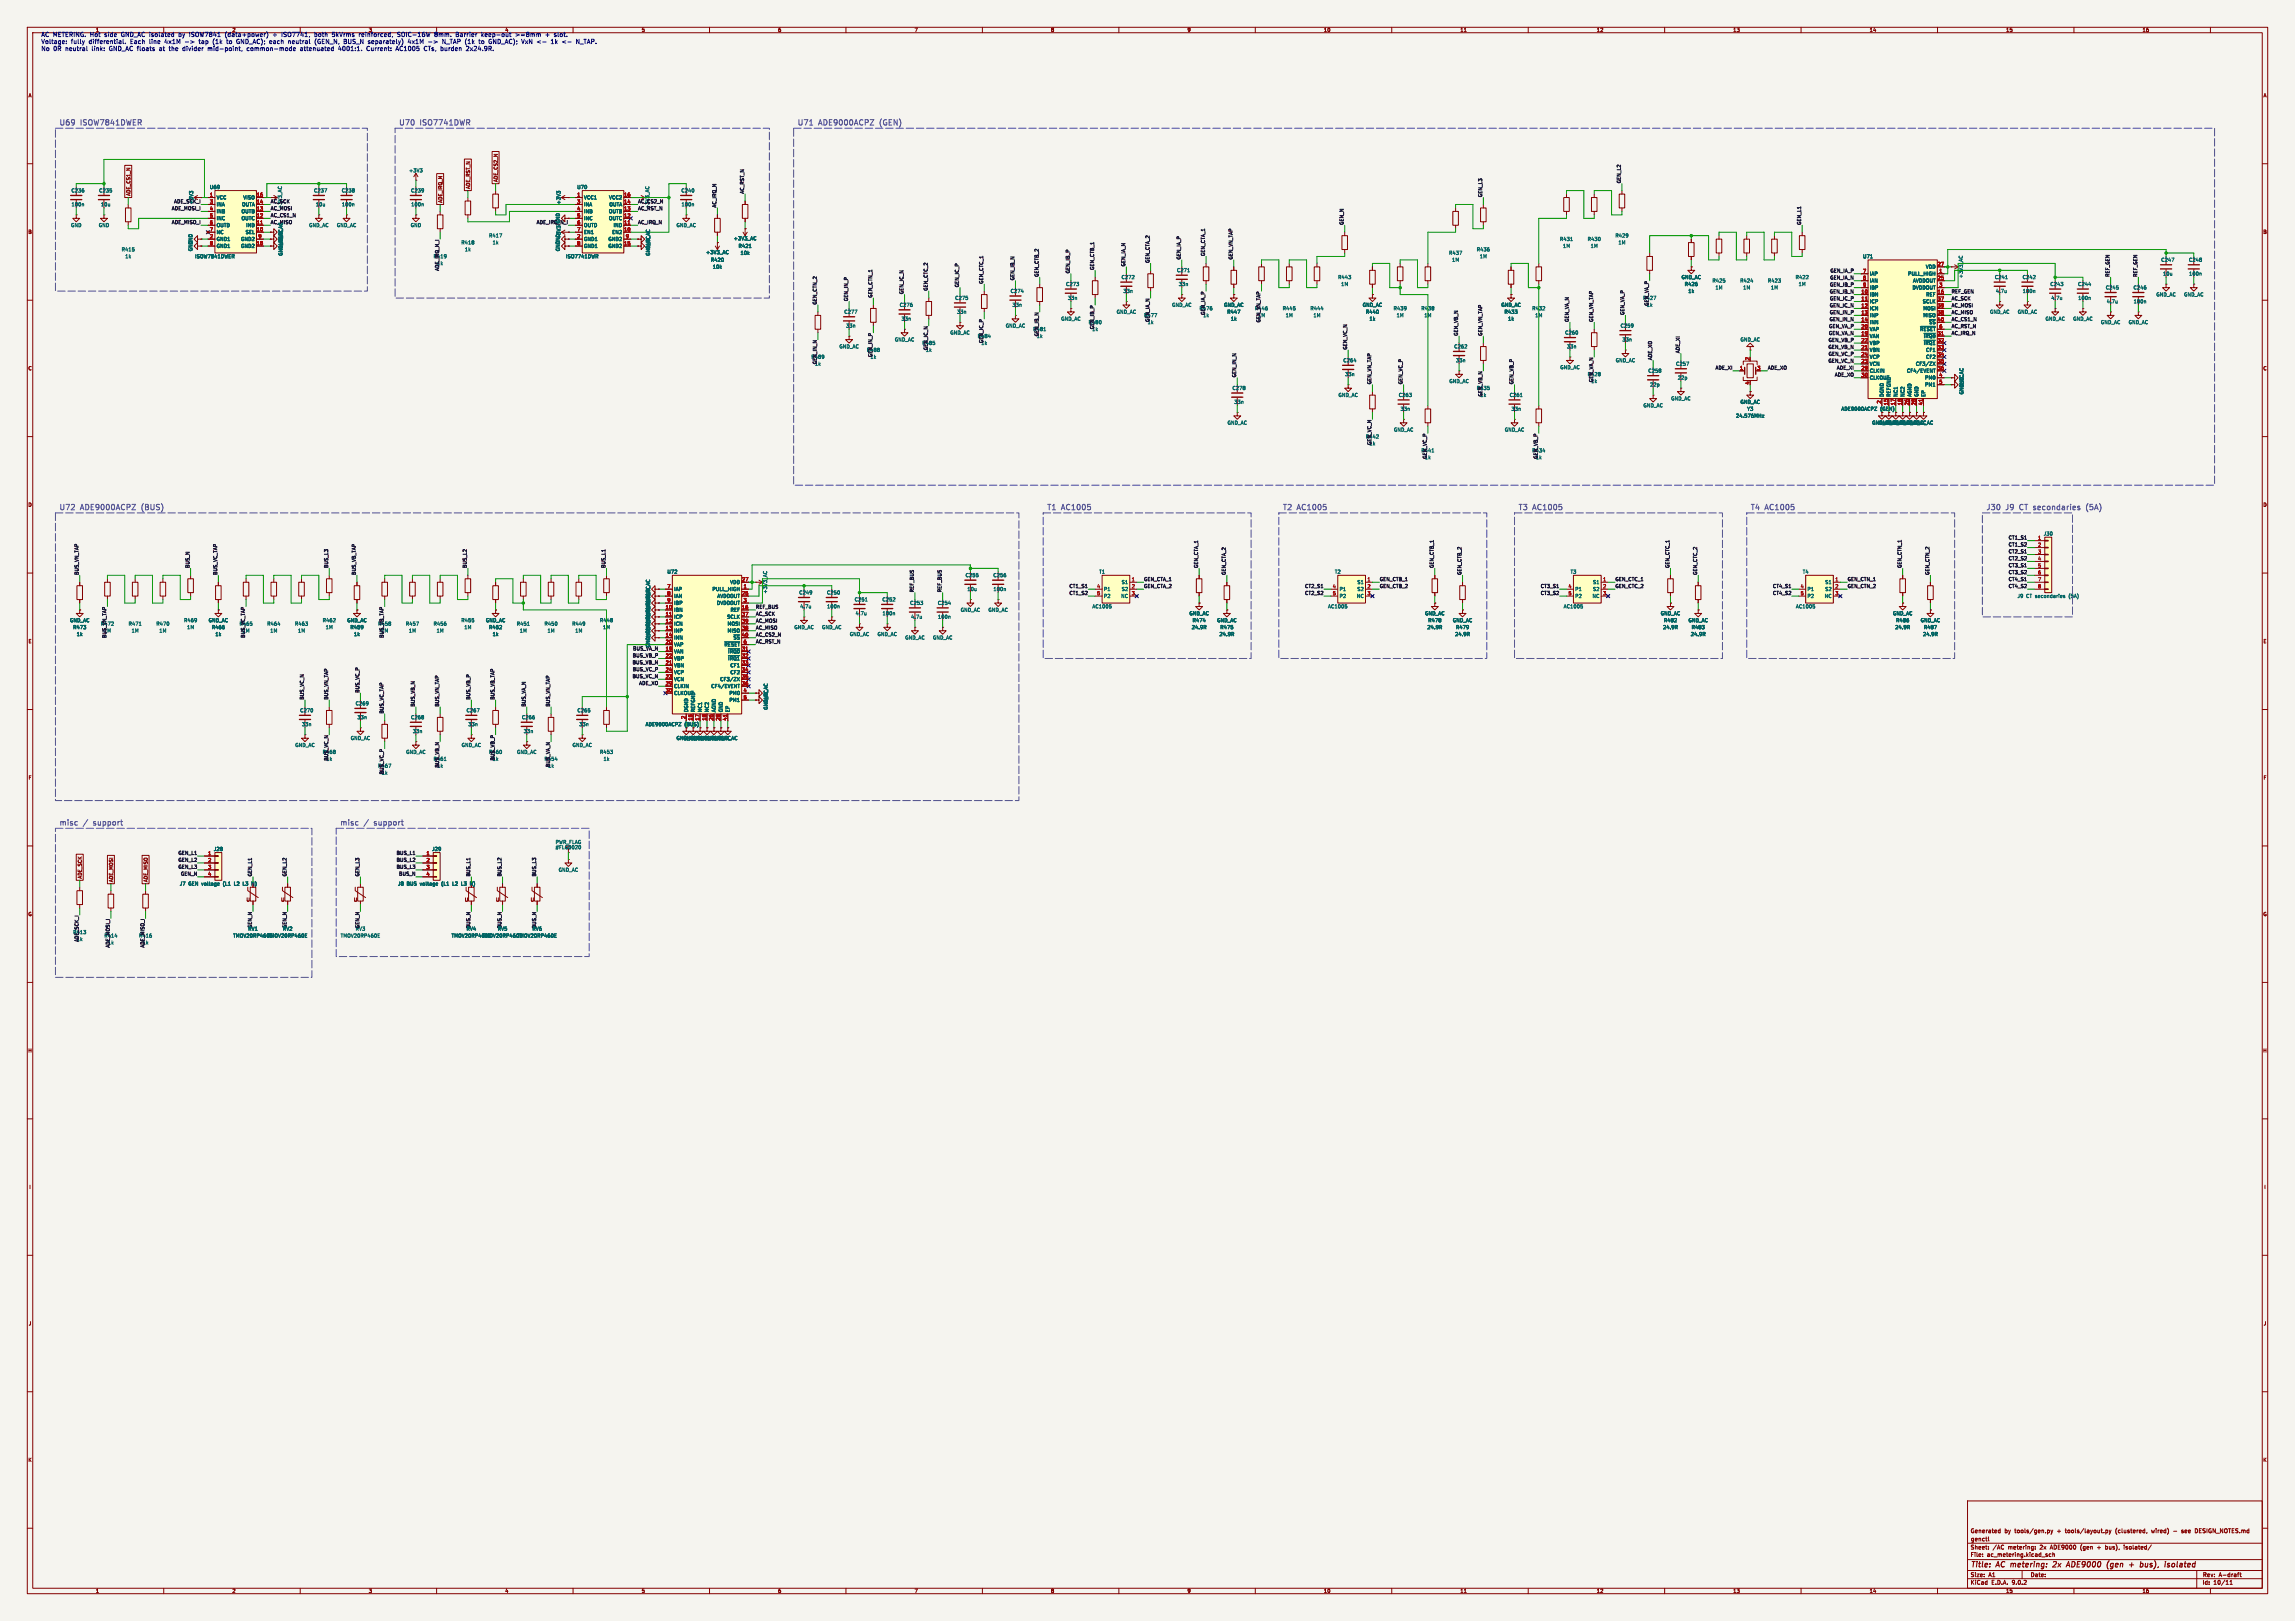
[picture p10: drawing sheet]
<svg xmlns="http://www.w3.org/2000/svg" width="841mm" height="594mm" viewBox="0 0 841 594" stroke-linecap="round" stroke-linejoin="round" font-family="sans-serif">
<defs><g id="words">
<g font-size="2.8" fill="#4848a0">
<text x="21.6" y="46.1">U69</text>
<text x="29.5" y="46.1">ISOW7841DWER</text>
<text x="146" y="46.1">U70</text>
<text x="154" y="46.1">ISO7741DWR</text>
<text x="292.1" y="46.1">U71</text>
<text x="300" y="46.1">ADE9000ACPZ</text>
<text x="322.8" y="46.1">(GEN)</text>
<text x="21.6" y="187.1">U72</text>
<text x="29.5" y="187.1">ADE9000ACPZ</text>
<text x="52.3" y="187.1">(BUS)</text>
<text x="383.5" y="187.1">T1</text>
<text x="389" y="187.1">AC1005</text>
<text x="469.9" y="187.1">T2</text>
<text x="475.4" y="187.1">AC1005</text>
<text x="556.3" y="187.1">T3</text>
<text x="561.7" y="187.1">AC1005</text>
<text x="641.3" y="187.1">T4</text>
<text x="646.8" y="187.1">AC1005</text>
<text x="727.7" y="187.1">J30</text>
<text x="735.1" y="187.1">J9</text>
<text x="740.5" y="187.1">CT secondaries</text>
<text x="765.9" y="187.1">(5A)</text>
<text x="21.6" y="302.6">misc</text>
<text x="30.6" y="302.6">/</text>
<text x="34.7" y="302.6">support</text>
<text x="124.5" y="302.6">misc</text>
<text x="133.4" y="302.6">/</text>
<text x="137.6" y="302.6">support</text>
</g>
<g font-size="2.8" fill="#840000">
<text x="722" y="574.9">Title:</text>
<text x="731.7" y="574.9">AC metering:</text>
<text x="754" y="574.9">2x</text>
<text x="759.9" y="574.9">ADE9000</text>
<text x="775.3" y="574.9">(gen</text>
<text x="784.3" y="574.9">+</text>
<text x="789.1" y="574.9">bus),</text>
<text x="799" y="574.9">isolated</text>
</g>
<g font-size="2.2" fill="#0000c2">
<text x="15" y="13.8">AC METERING. Hot</text>
<text x="15" y="16.4">Voltage:</text>
<text x="26" y="16.4">fully</text>
<text x="32.6" y="16.4">differential.</text>
<text x="38.4" y="13.8">side</text>
<text x="44.7" y="13.8">GND_AC isolated</text>
<text x="47.9" y="16.4">Each</text>
<text x="54.9" y="16.4">line</text>
<text x="60.7" y="16.4">4x1M</text>
<text x="66" y="13.8">by</text>
<text x="68.2" y="16.4">-&gt;</text>
<text x="70" y="13.8">ISOW7841</text>
<text x="73.6" y="16.4">tap</text>
<text x="78.7" y="16.4">(1k</text>
<text x="83.2" y="13.8">(data+power)</text>
<text x="84" y="16.4">to</text>
<text x="87.7" y="16.4">GND_AC);</text>
<text x="99.9" y="16.4">each</text>
<text x="100.9" y="13.8">+</text>
<text x="104.2" y="13.8">ISO7741,</text>
<text x="106.9" y="16.4">neutral</text>
<text x="116.4" y="13.8">both</text>
<text x="116.7" y="16.4">(GEN_N,</text>
<text x="123" y="13.8">5kVrms</text>
<text x="127.5" y="16.4">BUS_N</text>
<text x="133" y="13.8">reinforced,</text>
<text x="136.6" y="16.4">separately)</text>
<text x="147.2" y="13.8">SOIC-16W</text>
<text x="151.4" y="16.4">4x1M</text>
<text x="158.9" y="16.4">-&gt;</text>
<text x="161" y="13.8">8mm.</text>
<text x="164.2" y="16.4">N_TAP (1k</text>
<text x="168.9" y="13.8">Barrier</text>
<text x="177.9" y="16.4">to</text>
<text x="178.4" y="13.8">keep-out</text>
<text x="181.6" y="16.4">GND_AC);</text>
<text x="191" y="13.8">&gt;=8mm</text>
<text x="193.9" y="16.4">VxN &lt;-</text>
<text x="202.1" y="13.8">+</text>
<text x="204.9" y="16.4">1k</text>
<text x="205.5" y="13.8">slot.</text>
<text x="214.4" y="16.4">N_TAP.</text>
<text x="15" y="19">No</text>
<text x="19.5" y="19">0R</text>
<text x="24" y="19">neutral</text>
<text x="33.8" y="19">link:</text>
<text x="40.2" y="19">GND_AC floats</text>
<text x="58.9" y="19">at</text>
<text x="62.6" y="19">the</text>
<text x="67.7" y="19">divider</text>
<text x="77" y="19">mid-point,</text>
<text x="91.5" y="19">common-mode</text>
<text x="111.2" y="19">attenuated</text>
<text x="125.3" y="19">4001:1.</text>
<text x="135.8" y="19">Current:</text>
<text x="146.7" y="19">AC1005</text>
<text x="157.1" y="19">CTs, burden</text>
<text x="172.8" y="19">2x24.9R.</text>
</g>
<g font-size="2.1" fill="#840000">
<text x="722" y="562">Generated</text>
<text x="734.5" y="562">by</text>
<text x="738.3" y="562">tools/gen.py</text>
<text x="754" y="562">+</text>
<text x="757.1" y="562">tools/layout.py</text>
<text x="775.6" y="562">(clustered,</text>
<text x="789" y="562">wired)</text>
<text x="800.3" y="562">see</text>
<text x="805.4" y="562">DESIGN_NOTES.md</text>
<text x="722" y="568">Sheet:</text>
<text x="722" y="565.2">genctl</text>
<text x="730.2" y="568">/AC</text>
<text x="735.9" y="568">metering:</text>
<text x="747.7" y="568">2x</text>
<text x="751.6" y="568">ADE9000</text>
<text x="762.8" y="568">(gen</text>
<text x="769.1" y="568">+</text>
<text x="772.2" y="568">bus),</text>
<text x="779.2" y="568">isolated/</text>
<text x="722" y="570.7">File:</text>
<text x="728.1" y="570.7">ac_metering.kicad_sch</text>
<text x="722" y="580.9">KiCad</text>
<text x="722" y="578.1">Size:</text>
<text x="728.7" y="578.1">A1</text>
<text x="729.7" y="580.9">E.D.A.</text>
<text x="737.3" y="580.9">9.0.2</text>
<text x="744" y="578.1">Date:</text>
<text x="807" y="578.3">Rev:</text>
<text x="807" y="580.9">Id:</text>
<text x="811.1" y="580.9">10/11</text>
<text x="813.4" y="578.3">A-draft</text>
</g>
<g font-size="1.8" fill="#0000c2">
<text x="35" y="11.9">1</text>
<text x="85" y="11.9">2</text>
<text x="135" y="11.9">3</text>
<text x="185" y="11.9">4</text>
</g>
<g font-size="1.8" fill="#840000">
<text x="235" y="11.9">5</text>
<text x="285" y="11.9">6</text>
<text x="335" y="11.9">7</text>
<text x="385" y="11.9">8</text>
<text x="435" y="11.9">9</text>
<text x="485" y="11.9">10</text>
<text x="535" y="11.9">11</text>
<text x="585" y="11.9">12</text>
<text x="635" y="11.9">13</text>
<text x="685" y="11.9">14</text>
<text x="735" y="11.9">15</text>
<text x="785" y="11.9">16</text>
<text x="10.3" y="35.9">A</text>
<text x="829.3" y="35.9">A</text>
<text x="47.9" y="71.9" transform="rotate(-90 47.9 71.9)">ADE_CS1_N</text>
<text x="172.4" y="69.4" transform="rotate(-90 172.4 69.4)">ADE_RST_N</text>
<text x="182.6" y="66.8" transform="rotate(-90 182.6 66.8)">ADE_CS2_N</text>
<text x="162.2" y="74.5" transform="rotate(-90 162.2 74.5)">ADE_IRQ_N</text>
<text x="10.3" y="85.9">B</text>
<text x="829.2" y="85.9">B</text>
<text x="10.3" y="135.9">C</text>
<text x="829.2" y="135.9">C</text>
<text x="689" y="150.7">(GEN)</text>
<text x="10.3" y="185.9">D</text>
<text x="829.2" y="185.9">D</text>
<text x="10.3" y="235.9">E</text>
<text x="829.3" y="235.9">E</text>
<text x="10.3" y="285.9">F</text>
<text x="829.3" y="285.9">F</text>
<text x="30.2" y="322.1" transform="rotate(-90 30.2 322.1)">ADE_SCK</text>
<text x="41.6" y="323.4" transform="rotate(-90 41.6 323.4)">ADE_MOSI</text>
<text x="54.3" y="323.4" transform="rotate(-90 54.3 323.4)">ADE_MISO</text>
<text x="93.1" y="324.7">N)</text>
<text x="10.3" y="335.9">G</text>
<text x="90.2" y="330.6">U</text>
<text x="102.9" y="330.6">U</text>
<text x="129.5" y="330.6">U</text>
<text x="170.2" y="330.6">U</text>
<text x="181.6" y="330.6">U</text>
<text x="194.3" y="330.6">U</text>
<text x="829.2" y="335.9">G</text>
<text x="10.2" y="385.9">H</text>
<text x="829.2" y="385.9">H</text>
<text x="10.6" y="435.9">I</text>
<text x="829.6" y="435.9">I</text>
<text x="10.4" y="485.9">J</text>
<text x="829.4" y="485.9">J</text>
<text x="10.3" y="535.9">K</text>
<text x="829.2" y="535.9">K</text>
<text x="35" y="583.9">1</text>
<text x="85" y="583.9">2</text>
<text x="135" y="583.9">3</text>
<text x="185" y="583.9">4</text>
<text x="235" y="583.9">5</text>
<text x="285" y="583.9">6</text>
<text x="335" y="583.9">7</text>
<text x="385" y="583.9">8</text>
<text x="435" y="583.9">9</text>
<text x="485" y="583.9">10</text>
<text x="535" y="583.9">11</text>
<text x="585" y="583.9">12</text>
<text x="635" y="583.9">13</text>
<text x="685" y="583.9">14</text>
<text x="735" y="583.9">15</text>
<text x="785" y="583.9">16</text>
</g>
<g font-size="1.8" fill="#006464">
<text x="149.8" y="63.3">+3V3</text>
<text x="26" y="70.7">C236</text>
<text x="36.2" y="70.7">C235</text>
<text x="76.8" y="69.4">U69</text>
<text x="114.9" y="70.7">C237</text>
<text x="125.1" y="70.7">C238</text>
<text x="150.5" y="70.7">C239</text>
<text x="211.4" y="69.4">U70</text>
<text x="249.5" y="70.7">C240</text>
<text x="26.1" y="75.8">100n</text>
<text x="36.8" y="75.8">10u</text>
<text x="71" y="75" transform="rotate(-90 71 75)">+3V3</text>
<text x="79.2" y="73.3">VCC</text>
<text x="79.2" y="75.8">INA</text>
<text x="88.6" y="75.8">OUTA</text>
<text x="89" y="73.3">VISO</text>
<text x="115.6" y="75.8">10u</text>
<text x="125.1" y="75.8">100n</text>
<text x="150.5" y="75.8">100n</text>
<text x="205.6" y="75" transform="rotate(-90 205.6 75)">+3V3</text>
<text x="213.9" y="73.3">VCC1</text>
<text x="213.9" y="75.8">INA</text>
<text x="223.1" y="73.3">VCC2</text>
<text x="223.2" y="75.8">OUTA</text>
<text x="249.6" y="75.8">100n</text>
<text x="25.9" y="83.4">GND</text>
<text x="36.1" y="83.4">GND</text>
<text x="79.2" y="78.3">INB</text>
<text x="79.2" y="80.9">INC</text>
<text x="79.2" y="83.4">OUTD</text>
<text x="88.4" y="78.3">OUTB</text>
<text x="88.4" y="80.9">OUTC</text>
<text x="90.1" y="83.4">IND</text>
<text x="99.1" y="82.2">AC_MISO</text>
<text x="113.1" y="83.4">GND_AC</text>
<text x="123.3" y="83.4">GND_AC</text>
<text x="150.4" y="83.4">GND</text>
<text x="196.5" y="82.2">ADE_IRQ_N_I</text>
<text x="205.3" y="82" transform="rotate(-90 205.3 82)">GND</text>
<text x="213.9" y="78.3">INB</text>
<text x="213.9" y="80.9">INC</text>
<text x="213.9" y="83.4">OUTD</text>
<text x="223" y="78.3">OUTB</text>
<text x="223" y="80.9">OUTC</text>
<text x="224.7" y="83.4">IND</text>
<text x="247.8" y="83.4">GND_AC</text>
<text x="70.7" y="89.7" transform="rotate(-90 70.7 89.7)">GND</text>
<text x="79.2" y="86">NC</text>
<text x="79.2" y="88.5">GND1</text>
<text x="88.2" y="88.5">GND2</text>
<text x="89.9" y="86">SEL</text>
<text x="168.9" y="89.8">R418</text>
<text x="179.1" y="87.2">R417</text>
<text x="180.4" y="89.8">1k</text>
<text x="205.3" y="89.7" transform="rotate(-90 205.3 89.7)">GND</text>
<text x="213.9" y="86">EN1</text>
<text x="213.9" y="88.5">GND1</text>
<text x="222.8" y="88.5">GND2</text>
<text x="224.2" y="86">EN2</text>
<text x="268.7" y="88.2">+3V3_AC</text>
<text x="571.5" y="88.5">R431</text>
<text x="581.6" y="88.5">R430</text>
<text x="591.8" y="87.2">R429</text>
<text x="592.9" y="89.8">1M</text>
<text x="44.4" y="92.3">R415</text>
<text x="45.8" y="94.8">1k</text>
<text x="71.4" y="94.8">ISOW7841DWER</text>
<text x="79.2" y="91">GND1</text>
<text x="88.2" y="91">GND2</text>
<text x="103.7" y="93.9" transform="rotate(-90 103.7 93.9)">GND_AC</text>
<text x="170.2" y="92.3">1k</text>
<text x="205.3" y="92.2" transform="rotate(-90 205.3 92.2)">GND +3V3</text>
<text x="207.3" y="94.8">ISO7741DWR</text>
<text x="213.9" y="91">GND1</text>
<text x="222.8" y="91">GND2</text>
<text x="238.4" y="93.9" transform="rotate(-90 238.4 93.9)">GND_AC</text>
<text x="238.4" y="91.3" transform="rotate(-90 238.4 91.3)">GND_AC</text>
<text x="258.6" y="93.3">+3V3_AC</text>
<text x="270.5" y="91">R421</text>
<text x="271.2" y="93.6">10k</text>
<text x="530.8" y="93.6">R437</text>
<text x="541" y="92.3">R436</text>
<text x="542.1" y="94.8">1M</text>
<text x="572.6" y="91">1M</text>
<text x="582.8" y="91">1M</text>
<text x="682.6" y="94.8">U71</text>
<text x="260.3" y="96.1">R420</text>
<text x="261.1" y="98.7">10k</text>
<text x="431.2" y="99.9">C271</text>
<text x="532" y="96.1">1M</text>
<text x="685" y="101.2">IAP</text>
<text x="699.1" y="101.2">PULL_HIGH</text>
<text x="705.6" y="98.7">VDD</text>
<text x="791.8" y="96.1">C247</text>
<text x="792.5" y="101.2">10u</text>
<text x="802" y="96.1">C248</text>
<text x="802.1" y="101.2">100n</text>
<text x="370.2" y="107.5">C274</text>
<text x="390.5" y="105">C273</text>
<text x="410.8" y="102.5">C272</text>
<text x="411.5" y="107.5">33n</text>
<text x="431.8" y="105">33n</text>
<text x="490.2" y="102.5">R443</text>
<text x="491.3" y="105">1M</text>
<text x="616.1" y="102.5">GND_AC</text>
<text x="617.2" y="105">R426</text>
<text x="618.5" y="107.5">1k</text>
<text x="627.4" y="103.7">R425</text>
<text x="628.5" y="106.3">1M</text>
<text x="637.5" y="103.7">R424</text>
<text x="638.6" y="106.3">1M</text>
<text x="647.7" y="103.7">R423</text>
<text x="648.8" y="106.3">1M</text>
<text x="657.8" y="102.5">R422</text>
<text x="659" y="105">1M</text>
<text x="685" y="103.7">IAN</text>
<text x="685" y="106.3">IBP</text>
<text x="700.7" y="106.3">DVDDOUT</text>
<text x="700.9" y="103.7">AVDDOUT</text>
<text x="719.4" y="102.1" transform="rotate(-90 719.4 102.1)">+3V3_AC</text>
<text x="730.9" y="102.5">C241</text>
<text x="731.2" y="107.5">4.7u</text>
<text x="741" y="102.5">C242</text>
<text x="741.1" y="107.5">100n</text>
<text x="751.2" y="105">C243</text>
<text x="761.4" y="105">C244</text>
<text x="771.5" y="106.3">C245</text>
<text x="781.7" y="106.3">C246</text>
<text x="329.6" y="112.6">C276</text>
<text x="349.9" y="110.1">C275</text>
<text x="370.9" y="112.6">33n</text>
<text x="391.2" y="110.1">33n</text>
<text x="429.4" y="112.6">GND_AC</text>
<text x="448.4" y="112.6">GND_AC</text>
<text x="469.9" y="113.9">R445</text>
<text x="480" y="113.9">R444</text>
<text x="499.2" y="112.6">GND_AC</text>
<text x="510.5" y="113.9">R439</text>
<text x="520.7" y="113.9">R438</text>
<text x="550" y="112.6">GND_AC</text>
<text x="561.3" y="113.9">R432</text>
<text x="685" y="108.8">IBN</text>
<text x="685" y="111.4">ICP</text>
<text x="685" y="113.9">ICN</text>
<text x="704.4" y="111.4">SCLK</text>
<text x="704.6" y="113.9">MOSI</text>
<text x="705.7" y="108.8">REF</text>
<text x="751.6" y="110.1">4.7u</text>
<text x="761.4" y="110.1">100n</text>
<text x="771.9" y="111.4">4.7u</text>
<text x="781.7" y="111.4">100n</text>
<text x="790" y="108.8">GND_AC</text>
<text x="800.2" y="108.8">GND_AC</text>
<text x="309.2" y="115.2">C277</text>
<text x="330.2" y="117.7">33n</text>
<text x="350.5" y="115.2">33n</text>
<text x="388.7" y="117.7">GND_AC</text>
<text x="409.1" y="115.2">GND_AC</text>
<text x="449.6" y="115.2">R447</text>
<text x="450.9" y="117.7">1k</text>
<text x="471" y="116.4">1M</text>
<text x="481.2" y="116.4">1M</text>
<text x="500.4" y="115.2">R440</text>
<text x="501.7" y="117.7">1k</text>
<text x="511.6" y="116.4">1M</text>
<text x="521.8" y="116.4">1M</text>
<text x="551.2" y="115.2">R433</text>
<text x="552.5" y="117.7">1k</text>
<text x="562.4" y="116.4">1M</text>
<text x="685" y="116.4">INP</text>
<text x="685" y="119">INN</text>
<text x="704.6" y="116.4">MISO</text>
<text x="706.8" y="119">~{SS}</text>
<text x="729.1" y="115.2">GND_AC</text>
<text x="739.2" y="115.2">GND_AC</text>
<text x="749.4" y="117.7">GND_AC</text>
<text x="759.6" y="117.7">GND_AC</text>
<text x="769.7" y="119">GND_AC</text>
<text x="779.9" y="119">GND_AC</text>
<text x="309.9" y="120.2">33n</text>
<text x="327.8" y="125.3">GND_AC</text>
<text x="348.1" y="122.8">GND_AC</text>
<text x="368.4" y="120.2">GND_AC</text>
<text x="573.4" y="122.8">C260</text>
<text x="593.7" y="120.2">C259</text>
<text x="594.4" y="125.3">33n</text>
<text x="637.6" y="125.3">GND_AC</text>
<text x="685" y="121.5">VAP</text>
<text x="685" y="124.1">VAN</text>
<text x="703.5" y="121.5">~{RESET}</text>
<text x="704.8" y="124.1">~{IRQ0}</text>
<text x="307.4" y="127.9">GND_AC</text>
<text x="532.8" y="127.9">C262</text>
<text x="574.1" y="127.9">33n</text>
<text x="685" y="126.6">VBP</text>
<text x="685" y="129.1">VBN</text>
<text x="685" y="131.7">VCP</text>
<text x="704.8" y="126.6">~{IRQ1}</text>
<text x="705.7" y="129.1">CF1</text>
<text x="705.7" y="131.7">CF2</text>
<text x="492.1" y="132.9">C264</text>
<text x="533.4" y="132.9">33n</text>
<text x="571.6" y="135.5">GND_AC</text>
<text x="591.9" y="132.9">GND_AC</text>
<text x="603.9" y="136.8">C258</text>
<text x="614" y="134.2">C257</text>
<text x="685" y="134.2">VCN</text>
<text x="685" y="136.8">CLKIN</text>
<text x="698.6" y="136.8">CF4/EVENT</text>
<text x="701.9" y="134.2">CF3/ZX</text>
<text x="451.5" y="143.1">C278</text>
<text x="492.8" y="138">33n</text>
<text x="531" y="140.6">GND_AC</text>
<text x="604.5" y="141.8">22p</text>
<text x="614.7" y="139.3">22p</text>
<text x="685" y="139.3">CLKOUT</text>
<text x="705.3" y="139.3">PM0</text>
<text x="705.3" y="141.8">PM1</text>
<text x="452.1" y="148.2">33n</text>
<text x="490.3" y="145.6">GND_AC</text>
<text x="512.4" y="145.6">C263</text>
<text x="553.1" y="145.6">C261</text>
<text x="602.1" y="149.5">GND_AC</text>
<text x="612.3" y="146.9">GND_AC</text>
<text x="637.7" y="148.2">GND_AC</text>
<text x="690.5" y="145.5" transform="rotate(-90 690.5 145.5)">DGND</text>
<text x="693" y="145.5" transform="rotate(-90 693 145.5)">REFGND</text>
<text x="695.6" y="145.5" transform="rotate(-90 695.6 145.5)">NC1</text>
<text x="698.1" y="145.5" transform="rotate(-90 698.1 145.5)">NC2</text>
<text x="700.6" y="145.5" transform="rotate(-90 700.6 145.5)">AGND</text>
<text x="703.2" y="145.5" transform="rotate(-90 703.2 145.5)">GND</text>
<text x="705.7" y="145.5" transform="rotate(-90 705.7 145.5)">EP</text>
<text x="719.7" y="144.7" transform="rotate(-90 719.7 144.7)">GND_AC</text>
<text x="449.7" y="155.8">GND_AC</text>
<text x="513.1" y="150.7">33n</text>
<text x="553.7" y="150.7">33n</text>
<text x="636" y="153.3">24.576MHz</text>
<text x="640.1" y="150.7">Y3</text>
<text x="674.6" y="150.7">ADE9000ACPZ</text>
<text x="688.5" y="155.8">GND_ACGND_AC</text>
<text x="688.5" y="155.8">GND_AC</text>
<text x="691" y="155.8">GND_AC</text>
<text x="693.5" y="155.8">GND_ACGND_AC</text>
<text x="693.5" y="155.8">GND_AC</text>
<text x="510.7" y="158.3">GND_AC</text>
<text x="551.3" y="158.3">GND_AC</text>
<text x="748.8" y="196.4">J30</text>
<text x="244.4" y="210.4">U72</text>
<text x="267.4" y="214.2">VDD</text>
<text x="353.7" y="211.7">C255</text>
<text x="363.8" y="211.7">C256</text>
<text x="402.7" y="210.4">T1</text>
<text x="410.9" y="214.2">S1</text>
<text x="489" y="210.4">T2</text>
<text x="497.2" y="214.2">S1</text>
<text x="575.4" y="210.4">T3</text>
<text x="583.6" y="214.2">S1</text>
<text x="660.5" y="210.4">T4</text>
<text x="668.7" y="214.2">S1</text>
<text x="238.4" y="219.6" transform="rotate(-90 238.4 219.6)">GND_AC</text>
<text x="246.9" y="216.8">IAP</text>
<text x="246.9" y="219.3">IAN</text>
<text x="246.9" y="221.8">IBP</text>
<text x="260.9" y="216.8">PULL_HIGH</text>
<text x="262.5" y="221.8">DVDDOUT</text>
<text x="262.7" y="219.3">AVDDOUT</text>
<text x="281.3" y="217.7" transform="rotate(-90 281.3 217.7)">+3V3_AC</text>
<text x="292.7" y="218">C249</text>
<text x="302.9" y="218">C250</text>
<text x="313" y="220.6">C251</text>
<text x="323.2" y="220.6">C252</text>
<text x="333.4" y="221.8">C253</text>
<text x="343.5" y="221.8">C254</text>
<text x="354.3" y="216.8">10u</text>
<text x="363.9" y="216.8">100n</text>
<text x="404.4" y="216.8">P1</text>
<text x="404.4" y="219.3">P2</text>
<text x="410.7" y="219.3">NC</text>
<text x="410.9" y="216.8">S2</text>
<text x="490.7" y="216.8">P1</text>
<text x="490.7" y="219.3">P2</text>
<text x="497.1" y="219.3">NC</text>
<text x="497.2" y="216.8">S2</text>
<text x="577.1" y="216.8">P1</text>
<text x="577.1" y="219.3">P2</text>
<text x="583.4" y="219.3">NC</text>
<text x="583.6" y="216.8">S2</text>
<text x="662.2" y="216.8">P1</text>
<text x="662.2" y="219.3">P2</text>
<text x="668.5" y="219.3">NC</text>
<text x="668.7" y="216.8">S2</text>
<text x="739.2" y="219.3">J9</text>
<text x="742.5" y="219.3">CT secondaries</text>
<text x="758.4" y="219.3">(5A)</text>
<text x="238.4" y="227.2" transform="rotate(-90 238.4 227.2)">GND_ACGND_AC</text>
<text x="246.9" y="224.4">IBN</text>
<text x="246.9" y="226.9">ICP</text>
<text x="266.3" y="226.9">SCLK</text>
<text x="267.6" y="224.4">REF</text>
<text x="293.1" y="223.1">4.7u</text>
<text x="302.9" y="223.1">100n</text>
<text x="313.4" y="225.7">4.7u</text>
<text x="323.3" y="225.7">100n</text>
<text x="333.7" y="226.9">4.7u</text>
<text x="343.6" y="226.9">100n</text>
<text x="351.9" y="224.4">GND_AC</text>
<text x="362.1" y="224.4">GND_AC</text>
<text x="400.2" y="223.1">AC1005</text>
<text x="435.7" y="225.7">GND_AC</text>
<text x="486.5" y="223.1">AC1005</text>
<text x="522.1" y="225.7">GND_AC</text>
<text x="572.9" y="223.1">AC1005</text>
<text x="608.4" y="225.7">GND_AC</text>
<text x="658" y="223.1">AC1005</text>
<text x="693.5" y="225.7">GND_AC</text>
<text x="25.5" y="228.2">GND_AC</text>
<text x="26.7" y="230.7">R473</text>
<text x="28" y="233.3">1k</text>
<text x="47" y="229.5">R471</text>
<text x="48.1" y="232">1M</text>
<text x="57.1" y="229.5">R470</text>
<text x="58.3" y="232">1M</text>
<text x="67.3" y="228.2">R469</text>
<text x="68.4" y="230.7">1M</text>
<text x="76.3" y="228.2">GND_AC</text>
<text x="77.5" y="230.7">R466</text>
<text x="78.8" y="233.3">1k</text>
<text x="97.8" y="229.5">R464</text>
<text x="98.9" y="232">1M</text>
<text x="107.9" y="229.5">R463</text>
<text x="109.1" y="232">1M</text>
<text x="118.1" y="228.2">R462</text>
<text x="119.2" y="230.7">1M</text>
<text x="127.1" y="228.2">GND_AC</text>
<text x="128.3" y="230.7">R459</text>
<text x="129.6" y="233.3">1k</text>
<text x="148.6" y="229.5">R457</text>
<text x="149.7" y="232">1M</text>
<text x="158.7" y="229.5">R456</text>
<text x="159.9" y="232">1M</text>
<text x="168.9" y="228.2">R455</text>
<text x="170" y="230.7">1M</text>
<text x="177.9" y="228.2">GND_AC</text>
<text x="179.1" y="230.7">R452</text>
<text x="180.4" y="233.3">1k</text>
<text x="189.2" y="229.5">R451</text>
<text x="190.3" y="232">1M</text>
<text x="199.4" y="229.5">R450</text>
<text x="200.5" y="232">1M</text>
<text x="209.5" y="229.5">R449</text>
<text x="210.7" y="232">1M</text>
<text x="219.7" y="228.2">R448</text>
<text x="220.8" y="230.7">1M</text>
<text x="238.4" y="232.3" transform="rotate(-90 238.4 232.3)">GND_AC</text>
<text x="246.9" y="229.5">ICN</text>
<text x="246.9" y="232">INP</text>
<text x="266.5" y="229.5">MOSI</text>
<text x="266.5" y="232">MISO</text>
<text x="290.9" y="230.7">GND_AC</text>
<text x="301.1" y="230.7">GND_AC</text>
<text x="311.3" y="233.3">GND_AC</text>
<text x="321.4" y="233.3">GND_AC</text>
<text x="436.6" y="230.7">24.9R</text>
<text x="436.9" y="228.2">R474</text>
<text x="445.9" y="228.2">GND_AC</text>
<text x="446.7" y="233.3">24.9R</text>
<text x="447" y="230.7">R475</text>
<text x="522.9" y="230.7">24.9R</text>
<text x="523.2" y="228.2">R478</text>
<text x="532.2" y="228.2">GND_AC</text>
<text x="533.1" y="233.3">24.9R</text>
<text x="533.4" y="230.7">R479</text>
<text x="609.3" y="230.7">24.9R</text>
<text x="609.6" y="228.2">R482</text>
<text x="618.6" y="228.2">GND_AC</text>
<text x="619.4" y="233.3">24.9R</text>
<text x="619.7" y="230.7">R483</text>
<text x="694.4" y="230.7">24.9R</text>
<text x="694.7" y="228.2">R486</text>
<text x="703.7" y="228.2">GND_AC</text>
<text x="704.5" y="233.3">24.9R</text>
<text x="704.8" y="230.7">R487</text>
<text x="238.4" y="237.4" transform="rotate(-90 238.4 237.4)">GND_AC</text>
<text x="246.9" y="234.5">INN</text>
<text x="246.9" y="237.1">VAP</text>
<text x="246.9" y="239.6">VAN</text>
<text x="265.3" y="237.1">~{RESET}</text>
<text x="266.7" y="239.6">~{IRQ0}</text>
<text x="268.6" y="234.5">~{SS}</text>
<text x="331.6" y="234.5">GND_AC</text>
<text x="341.7" y="234.5">GND_AC</text>
<text x="246.9" y="242.2">VBP</text>
<text x="246.9" y="244.7">VBN</text>
<text x="266.7" y="242.2">~{IRQ1}</text>
<text x="267.5" y="244.7">CF1</text>
<text x="246.9" y="247.2">VCP</text>
<text x="246.9" y="249.8">VCN</text>
<text x="263.8" y="249.8">CF3/ZX</text>
<text x="267.5" y="247.2">CF2</text>
<text x="246.9" y="252.3">CLKIN</text>
<text x="246.9" y="254.9">CLKOUT</text>
<text x="260.5" y="252.3">CF4/EVENT</text>
<text x="267.1" y="254.9">PM0</text>
<text x="267.1" y="257.4">PM1</text>
<text x="281.5" y="257.7" transform="rotate(-90 281.5 257.7)">GND_AC</text>
<text x="109.8" y="261.2">C270</text>
<text x="130.2" y="258.7">C269</text>
<text x="130.8" y="263.8">33n</text>
<text x="150.5" y="263.8">C268</text>
<text x="170.8" y="261.2">C267</text>
<text x="191.1" y="263.8">C266</text>
<text x="211.4" y="261.2">C265</text>
<text x="252.3" y="261.1" transform="rotate(-90 252.3 261.1)">DGND</text>
<text x="254.9" y="261.1" transform="rotate(-90 254.9 261.1)">REFGND</text>
<text x="257.4" y="261.1" transform="rotate(-90 257.4 261.1)">NC1</text>
<text x="259.9" y="261.1" transform="rotate(-90 259.9 261.1)">NC2</text>
<text x="262.5" y="261.1" transform="rotate(-90 262.5 261.1)">AGND</text>
<text x="265" y="261.1" transform="rotate(-90 265 261.1)">GND</text>
<text x="267.6" y="261.1" transform="rotate(-90 267.6 261.1)">EP</text>
<text x="110.5" y="266.3">33n</text>
<text x="151.1" y="268.8">33n</text>
<text x="171.5" y="266.3">33n</text>
<text x="191.8" y="268.8">33n</text>
<text x="212.1" y="266.3">33n</text>
<text x="236.5" y="266.3">ADE9000ACPZ</text>
<text x="250.8" y="266.3">(BUS)</text>
<text x="108.1" y="273.9">GND_AC</text>
<text x="128.4" y="271.4">GND_AC</text>
<text x="169" y="273.9">GND_AC</text>
<text x="209.7" y="273.9">GND_AC</text>
<text x="247.8" y="271.4">GND_ACGND_AC</text>
<text x="148.7" y="276.5">GND_AC</text>
<text x="189.3" y="276.5">GND_AC</text>
<text x="219.7" y="276.5">R453</text>
<text x="221" y="279">1k</text>
<text x="203.4" y="311.4">#FLG0020</text>
<text x="203.5" y="309.5">PWR_FLAG</text>
<text x="78.2" y="312">J28</text>
<text x="158.2" y="312">J29</text>
<text x="204.6" y="319.6">GND_AC</text>
<text x="65.7" y="324.7">J7</text>
<text x="69.1" y="324.7">GEN voltage</text>
<text x="82.1" y="324.7">(L1</text>
<text x="86.3" y="324.7">L2</text>
<text x="89.7" y="324.7">L3</text>
<text x="145.7" y="324.7">J8</text>
<text x="149.1" y="324.7">BUS</text>
<text x="154" y="324.7">voltage</text>
<text x="162.1" y="324.7">(L1</text>
<text x="166.4" y="324.7">L2</text>
<text x="169.8" y="324.7">L3</text>
<text x="173.2" y="324.7">N)</text>
<text x="90.8" y="341.2">RV1</text>
<text x="103.5" y="341.2">RV2</text>
<text x="170.8" y="341.2">RV4</text>
<text x="182.3" y="341.2">RV5</text>
<text x="195" y="341.2">RV6</text>
<text x="85.3" y="343.8">TMOV20RP460E</text>
<text x="98" y="343.8">TMOV20RP460E</text>
<text x="124.7" y="343.8">TMOV20RP460E</text>
<text x="165.3" y="343.8">TMOV20RP460E</text>
<text x="176.8" y="343.8">TMOV20RP460E</text>
<text x="189.5" y="343.8">TMOV20RP460E</text>
</g>
<g font-size="1.8" fill="#0f0f0f">
<text x="272.7" y="71.1" transform="rotate(-90 272.7 71.1)">AC_RST_N</text>
<text x="594" y="67.3" transform="rotate(-90 594 67.3)">GEN_L2</text>
<text x="62.8" y="77.1">ADE_MOSI_I</text>
<text x="63.7" y="74.6">ADE_SCK_I</text>
<text x="99.1" y="77.1">AC_MOSI</text>
<text x="99.1" y="74.6">AC_SCK</text>
<text x="103.5" y="76.7" transform="rotate(-90 103.5 76.7)">+3V3_AC</text>
<text x="233.7" y="74.6">AC_CS2_N</text>
<text x="233.7" y="77.1">AC_RST_N</text>
<text x="238.1" y="76.7" transform="rotate(-90 238.1 76.7)">+3V3_AC</text>
<text x="262.5" y="76.2" transform="rotate(-90 262.5 76.2)">AC_IRQ_N</text>
<text x="543.2" y="72.4" transform="rotate(-90 543.2 72.4)">GEN_L3</text>
<text x="62.8" y="82.2">ADE_MISO_I</text>
<text x="99.1" y="79.7">AC_CS1_N</text>
<text x="233.7" y="82.2">AC_IRQ_N</text>
<text x="492.4" y="82.5" transform="rotate(-90 492.4 82.5)">GEN_N</text>
<text x="660.1" y="82.5" transform="rotate(-90 660.1 82.5)">GEN_L1</text>
<text x="158.7" y="94.8">R419</text>
<text x="432.7" y="95.2" transform="rotate(-90 432.7 95.2)">GEN_IA_P</text>
<text x="441.6" y="94" transform="rotate(-90 441.6 94)">GEN_CTA_1</text>
<text x="451.8" y="95.2" transform="rotate(-90 451.8 95.2)">GEN_VN_TAP</text>
<text x="160.1" y="97.4">1k</text>
<text x="160.9" y="99.4" transform="rotate(-90 160.9 99.4)">ADE_IRQ_N_I</text>
<text x="380.7" y="101.6" transform="rotate(-90 380.7 101.6)">GEN_CTB_2</text>
<text x="392.1" y="100.3" transform="rotate(-90 392.1 100.3)">GEN_IB_P</text>
<text x="401" y="99.1" transform="rotate(-90 401 99.1)">GEN_CTB_1</text>
<text x="412.4" y="97.8" transform="rotate(-90 412.4 97.8)">GEN_IA_N</text>
<text x="421.3" y="96.5" transform="rotate(-90 421.3 96.5)">GEN_CTA_2</text>
<text x="670.6" y="100">GEN_IA_P</text>
<text x="773.1" y="101.6" transform="rotate(-90 773.1 101.6)">REF_GEN</text>
<text x="783.2" y="101.6" transform="rotate(-90 783.2 101.6)">REF_GEN</text>
<text x="331.1" y="107.9" transform="rotate(-90 331.1 107.9)">GEN_IC_N</text>
<text x="340" y="106.7" transform="rotate(-90 340 106.7)">GEN_CTC_2</text>
<text x="351.4" y="105.4" transform="rotate(-90 351.4 105.4)">GEN_IC_P</text>
<text x="360.3" y="104.1" transform="rotate(-90 360.3 104.1)">GEN_CTC_1</text>
<text x="371.8" y="102.9" transform="rotate(-90 371.8 102.9)">GEN_IB_N</text>
<text x="670.4" y="107.6">GEN_IB_N</text>
<text x="670.4" y="105.1">GEN_IB_P</text>
<text x="670.5" y="102.5">GEN_IA_N</text>
<text x="715" y="107.6">REF_GEN</text>
<text x="299.4" y="111.8" transform="rotate(-90 299.4 111.8)">GEN_CTN_2</text>
<text x="310.8" y="110.5" transform="rotate(-90 310.8 110.5)">GEN_IN_P</text>
<text x="319.7" y="109.2" transform="rotate(-90 319.7 109.2)">GEN_CTN_1</text>
<text x="439.4" y="113.9">R476</text>
<text x="459.7" y="113.9">R446</text>
<text x="602" y="110.1">R427</text>
<text x="603.3" y="112.6">1k</text>
<text x="604.2" y="112.2" transform="rotate(-90 604.2 112.2)">GEN_VA_P</text>
<text x="670.4" y="112.7">GEN_IC_N</text>
<text x="670.4" y="110.1">GEN_IC_P</text>
<text x="715" y="112.7">AC_MOSI</text>
<text x="715" y="110.1">AC_SCK</text>
<text x="398.8" y="119">R480</text>
<text x="419.1" y="116.4">R477</text>
<text x="420.4" y="119">1k</text>
<text x="421.3" y="118.1" transform="rotate(-90 421.3 118.1)">GEN_IA_N</text>
<text x="440.7" y="116.4">1k</text>
<text x="441.6" y="115.5" transform="rotate(-90 441.6 115.5)">GEN_IA_P</text>
<text x="460.8" y="116.4">1M</text>
<text x="461.9" y="118.3" transform="rotate(-90 461.9 118.3)">GEN_VN_TAP</text>
<text x="575" y="118.1" transform="rotate(-90 575 118.1)">GEN_VA_N</text>
<text x="583.9" y="118.1" transform="rotate(-90 583.9 118.1)">GEN_VN_TAP</text>
<text x="595.3" y="115.6" transform="rotate(-90 595.3 115.6)">GEN_VA_P</text>
<text x="670.3" y="117.8">GEN_IN_N</text>
<text x="670.4" y="115.2">GEN_IN_P</text>
<text x="715" y="117.8">AC_CS1_N</text>
<text x="715" y="115.2">AC_MISO</text>
<text x="358.1" y="124.1">R484</text>
<text x="360.3" y="125.9" transform="rotate(-90 360.3 125.9)">GEN_IC_P</text>
<text x="378.4" y="121.5">R481</text>
<text x="379.8" y="124.1">1k</text>
<text x="380.7" y="123.4" transform="rotate(-90 380.7 123.4)">GEN_IB_N</text>
<text x="400.1" y="121.5">1k</text>
<text x="401" y="120.8" transform="rotate(-90 401 120.8)">GEN_IB_P</text>
<text x="534.3" y="123.2" transform="rotate(-90 534.3 123.2)">GEN_VB_N</text>
<text x="543.2" y="123.2" transform="rotate(-90 543.2 123.2)">GEN_VN_TAP</text>
<text x="669.9" y="125.4">GEN_VB_P</text>
<text x="670.1" y="122.8">GEN_VA_N</text>
<text x="670.1" y="120.3">GEN_VA_P</text>
<text x="715" y="122.8">AC_IRQ_N</text>
<text x="715" y="120.3">AC_RST_N</text>
<text x="297.2" y="131.7">R489</text>
<text x="317.5" y="129.1">R488</text>
<text x="318.8" y="131.7">1k</text>
<text x="319.7" y="131" transform="rotate(-90 319.7 131)">GEN_IN_P</text>
<text x="337.8" y="126.6">R485</text>
<text x="339.1" y="129.1">1k</text>
<text x="340" y="128.5" transform="rotate(-90 340 128.5)">GEN_IC_N</text>
<text x="359.5" y="126.6">1k</text>
<text x="493.7" y="128.3" transform="rotate(-90 493.7 128.3)">GEN_VC_N</text>
<text x="615.6" y="129.5" transform="rotate(-90 615.6 129.5)">ADE_XI</text>
<text x="669.9" y="127.9">GEN_VB_N</text>
<text x="669.9" y="130.5">GEN_VC_P</text>
<text x="298.5" y="134.2">1k</text>
<text x="299.4" y="133.6" transform="rotate(-90 299.4 133.6)">GEN_IN_N</text>
<text x="605.4" y="132.1" transform="rotate(-90 605.4 132.1)">ADE_XO</text>
<text x="628.5" y="135.5">ADE_XI</text>
<text x="647.7" y="135.5">ADE_XO</text>
<text x="669.9" y="133">GEN_VC_N</text>
<text x="673" y="135.5">ADE_XI</text>
<text x="453" y="138.4" transform="rotate(-90 453 138.4)">GEN_IN_N</text>
<text x="502.6" y="141" transform="rotate(-90 502.6 141)">GEN_VN_TAP</text>
<text x="514" y="141" transform="rotate(-90 514 141)">GEN_VC_P</text>
<text x="541" y="143.1">R435</text>
<text x="554.6" y="141" transform="rotate(-90 554.6 141)">GEN_VB_P</text>
<text x="581.6" y="138">R428</text>
<text x="583" y="140.6">1k</text>
<text x="583.9" y="140.2" transform="rotate(-90 583.9 140.2)">GEN_VA_N</text>
<text x="672.2" y="138.1">ADE_XO</text>
<text x="542.3" y="145.6">1k</text>
<text x="543.2" y="145.5" transform="rotate(-90 543.2 145.5)">GEN_VB_N</text>
<text x="500.4" y="160.9">R442</text>
<text x="501.7" y="163.4">1k</text>
<text x="502.6" y="163.2" transform="rotate(-90 502.6 163.2)">GEN_VC_N</text>
<text x="520.7" y="166">R441</text>
<text x="561.3" y="166">R434</text>
<text x="522" y="168.5">1k</text>
<text x="522.9" y="168.3" transform="rotate(-90 522.9 168.3)">GEN_VC_P</text>
<text x="562.7" y="168.5">1k</text>
<text x="563.5" y="168.3" transform="rotate(-90 563.5 168.3)">GEN_VB_P</text>
<text x="735.9" y="197.8">CT1_S1</text>
<text x="735.9" y="202.9">CT2_S1</text>
<text x="735.9" y="200.3">CT1_S2</text>
<text x="69.5" y="208.3" transform="rotate(-90 69.5 208.3)">BUS_N</text>
<text x="120.3" y="208.3" transform="rotate(-90 120.3 208.3)">BUS_L3</text>
<text x="171.1" y="208.3" transform="rotate(-90 171.1 208.3)">BUS_L2</text>
<text x="221.9" y="208.3" transform="rotate(-90 221.9 208.3)">BUS_L1</text>
<text x="439.1" y="208.3" transform="rotate(-90 439.1 208.3)">GEN_CTA_1</text>
<text x="525.4" y="208.3" transform="rotate(-90 525.4 208.3)">GEN_CTB_1</text>
<text x="611.8" y="208.3" transform="rotate(-90 611.8 208.3)">GEN_CTC_1</text>
<text x="696.9" y="208.3" transform="rotate(-90 696.9 208.3)">GEN_CTN_1</text>
<text x="735.9" y="205.4">CT2_S2</text>
<text x="735.9" y="207.9">CT3_S1</text>
<text x="28.9" y="210.8" transform="rotate(-90 28.9 210.8)">BUS_VN_TAP</text>
<text x="79.7" y="210.8" transform="rotate(-90 79.7 210.8)">BUS_VC_TAP</text>
<text x="130.5" y="210.8" transform="rotate(-90 130.5 210.8)">BUS_VB_TAP</text>
<text x="391.7" y="215.6">CT1_S1</text>
<text x="419.1" y="213">GEN_CTA_1</text>
<text x="419.1" y="215.6">GEN_CTA_2</text>
<text x="449.2" y="210.8" transform="rotate(-90 449.2 210.8)">GEN_CTA_2</text>
<text x="478.1" y="215.6">CT2_S1</text>
<text x="505.5" y="213">GEN_CTB_1</text>
<text x="505.5" y="215.6">GEN_CTB_2</text>
<text x="535.6" y="210.8" transform="rotate(-90 535.6 210.8)">GEN_CTB_2</text>
<text x="564.5" y="215.6">CT3_S1</text>
<text x="591.8" y="213">GEN_CTC_1</text>
<text x="591.8" y="215.6">GEN_CTC_2</text>
<text x="622" y="210.8" transform="rotate(-90 622 210.8)">GEN_CTC_2</text>
<text x="649.6" y="215.6">CT4_S1</text>
<text x="676.9" y="215.6">GEN_CTN_2</text>
<text x="676.9" y="213">GEN_CTN_1</text>
<text x="707" y="210.8" transform="rotate(-90 707 210.8)">GEN_CTN_2</text>
<text x="735.9" y="215.6">CT4_S2</text>
<text x="735.9" y="210.5">CT3_S2</text>
<text x="735.9" y="213">CT4_S1</text>
<text x="334.9" y="217.2" transform="rotate(-90 334.9 217.2)">REF_BUS</text>
<text x="345.1" y="217.2" transform="rotate(-90 345.1 217.2)">REF_BUS</text>
<text x="391.7" y="218.1">CT1_S2</text>
<text x="478.1" y="218.1">CT2_S2</text>
<text x="564.5" y="218.1">CT3_S2</text>
<text x="649.6" y="218.1">CT4_S2</text>
<text x="276.9" y="225.7">AC_SCK</text>
<text x="276.9" y="223.2">REF_BUS</text>
<text x="36.8" y="229.5">R472</text>
<text x="37.9" y="232">1M</text>
<text x="39" y="233.9" transform="rotate(-90 39 233.9)">BUS_VN_TAP</text>
<text x="87.6" y="229.5">R465</text>
<text x="88.7" y="232">1M</text>
<text x="89.8" y="233.9" transform="rotate(-90 89.8 233.9)">BUS_VC_TAP</text>
<text x="138.4" y="229.5">R458</text>
<text x="139.5" y="232">1M</text>
<text x="140.6" y="233.9" transform="rotate(-90 140.6 233.9)">BUS_VB_TAP</text>
<text x="276.9" y="233.3">AC_CS2_N</text>
<text x="276.9" y="228.3">AC_MOSI</text>
<text x="276.9" y="230.8">AC_MISO</text>
<text x="231.8" y="238.4">BUS_VA_N</text>
<text x="276.9" y="235.9">AC_RST_N</text>
<text x="231.7" y="243.5">BUS_VB_N</text>
<text x="231.7" y="241">BUS_VB_P</text>
<text x="231.7" y="248.6">BUS_VC_N</text>
<text x="231.7" y="246">BUS_VC_P</text>
<text x="234.1" y="251.1">ADE_XO</text>
<text x="111.4" y="256.5" transform="rotate(-90 111.4 256.5)">BUS_VC_N</text>
<text x="120.3" y="256.5" transform="rotate(-90 120.3 256.5)">BUS_VN_TAP</text>
<text x="131.7" y="254" transform="rotate(-90 131.7 254)">BUS_VC_P</text>
<text x="172.4" y="256.5" transform="rotate(-90 172.4 256.5)">BUS_VB_P</text>
<text x="181.3" y="256.5" transform="rotate(-90 181.3 256.5)">BUS_VB_TAP</text>
<text x="140.6" y="261.6" transform="rotate(-90 140.6 261.6)">BUS_VC_TAP</text>
<text x="152.1" y="259.1" transform="rotate(-90 152.1 259.1)">BUS_VB_N</text>
<text x="160.9" y="259.1" transform="rotate(-90 160.9 259.1)">BUS_VN_TAP</text>
<text x="192.7" y="259.1" transform="rotate(-90 192.7 259.1)">BUS_VA_N</text>
<text x="201.6" y="259.1" transform="rotate(-90 201.6 259.1)">BUS_VN_TAP</text>
<text x="118.1" y="276.5">R468</text>
<text x="119.4" y="279">1k</text>
<text x="120.3" y="278.9" transform="rotate(-90 120.3 278.9)">BUS_VC_N</text>
<text x="138.4" y="281.5">R467</text>
<text x="158.7" y="279">R461</text>
<text x="160.1" y="281.5">1k</text>
<text x="160.9" y="281.4" transform="rotate(-90 160.9 281.4)">BUS_VB_N</text>
<text x="179.1" y="276.5">R460</text>
<text x="180.4" y="279">1k</text>
<text x="181.3" y="278.8" transform="rotate(-90 181.3 278.8)">BUS_VB_P</text>
<text x="199.4" y="279">R454</text>
<text x="200.7" y="281.5">1k</text>
<text x="201.6" y="281.2" transform="rotate(-90 201.6 281.2)">BUS_VA_N</text>
<text x="139.7" y="284.1">1k</text>
<text x="140.6" y="283.9" transform="rotate(-90 140.6 283.9)">BUS_VC_P</text>
<text x="65.2" y="315.9">GEN_L2</text>
<text x="65.2" y="313.3">GEN_L1</text>
<text x="145.2" y="313.3">BUS_L1</text>
<text x="145.2" y="315.9">BUS_L2</text>
<text x="65.2" y="318.4">GEN_L3</text>
<text x="66.1" y="321">GEN_N</text>
<text x="92.4" y="321.3" transform="rotate(-90 92.4 321.3)">GEN_L1</text>
<text x="105.1" y="321.3" transform="rotate(-90 105.1 321.3)">GEN_L2</text>
<text x="131.7" y="321.3" transform="rotate(-90 131.7 321.3)">GEN_L3</text>
<text x="145.2" y="318.4">BUS_L3</text>
<text x="146.1" y="321">BUS_N</text>
<text x="172.4" y="321.3" transform="rotate(-90 172.4 321.3)">BUS_L1</text>
<text x="183.8" y="321.3" transform="rotate(-90 183.8 321.3)">BUS_L2</text>
<text x="196.5" y="321.3" transform="rotate(-90 196.5 321.3)">BUS_L3</text>
<text x="92.4" y="340.3" transform="rotate(-90 92.4 340.3)">GEN_N</text>
<text x="105.1" y="340.3" transform="rotate(-90 105.1 340.3)">GEN_N</text>
<text x="130.2" y="341.2">RV3</text>
<text x="131.7" y="340.3" transform="rotate(-90 131.7 340.3)">GEN_N</text>
<text x="172.4" y="340.3" transform="rotate(-90 172.4 340.3)">BUS_N</text>
<text x="183.8" y="340.3" transform="rotate(-90 183.8 340.3)">BUS_N</text>
<text x="196.5" y="340.3" transform="rotate(-90 196.5 340.3)">BUS_N</text>
<text x="26.7" y="342.5">R413</text>
<text x="28" y="345">1k</text>
<text x="28.9" y="345.3" transform="rotate(-90 28.9 345.3)">ADE_SCK_I</text>
<text x="38.1" y="343.8">R414</text>
<text x="39.4" y="346.3">1k</text>
<text x="40.3" y="347.4" transform="rotate(-90 40.3 347.4)">ADE_MOSI_I</text>
<text x="50.8" y="343.8">R416</text>
<text x="52.1" y="346.3">1k</text>
<text x="53" y="347.4" transform="rotate(-90 53 347.4)">ADE_MISO_I</text>
</g>
<g font-size="1.8" fill="#a90000">
<text x="76.8" y="72.1">1</text>
<text x="76.8" y="74.7">3</text>
<text x="76.8" y="77.2">4</text>
<text x="93.9" y="72.1">16</text>
<text x="93.9" y="74.7">14</text>
<text x="93.9" y="77.2">13</text>
<text x="211.4" y="72.1">1</text>
<text x="211.4" y="74.7">3</text>
<text x="211.4" y="77.2">4</text>
<text x="228.6" y="72.1">16</text>
<text x="228.6" y="74.7">14</text>
<text x="228.6" y="77.2">13</text>
<text x="76.8" y="79.8">5</text>
<text x="76.8" y="82.3">6</text>
<text x="93.9" y="79.8">12</text>
<text x="93.9" y="82.3">11</text>
<text x="211.4" y="79.8">5</text>
<text x="211.4" y="82.3">6</text>
<text x="228.6" y="79.8">12</text>
<text x="228.6" y="82.3">11</text>
<text x="76.8" y="84.8">7</text>
<text x="76.8" y="87.4">2</text>
<text x="76.8" y="89.9">8</text>
<text x="93.9" y="84.8">10</text>
<text x="93.9" y="89.9">15</text>
<text x="94.5" y="87.4">9</text>
<text x="211.4" y="84.8">7</text>
<text x="211.4" y="87.4">2</text>
<text x="211.4" y="89.9">8</text>
<text x="228.6" y="84.8">10</text>
<text x="228.6" y="89.9">15</text>
<text x="229.2" y="87.4">9</text>
<text x="682.6" y="100.1">7</text>
<text x="709.9" y="97.5">27</text>
<text x="710.5" y="100.1">1</text>
<text x="681.9" y="107.7">10</text>
<text x="682.6" y="102.6">8</text>
<text x="682.6" y="105.2">9</text>
<text x="709.9" y="102.6">25</text>
<text x="709.9" y="107.7">16</text>
<text x="710.5" y="105.2">3</text>
<text x="681.9" y="110.2">11</text>
<text x="681.9" y="112.8">12</text>
<text x="709.9" y="110.2">37</text>
<text x="709.9" y="112.8">39</text>
<text x="681.9" y="115.3">13</text>
<text x="681.9" y="117.9">14</text>
<text x="709.9" y="115.3">38</text>
<text x="709.9" y="117.9">40</text>
<text x="681.9" y="120.4">20</text>
<text x="681.9" y="122.9">19</text>
<text x="681.9" y="125.5">22</text>
<text x="709.9" y="122.9">31</text>
<text x="709.9" y="125.5">32</text>
<text x="710.5" y="120.4">6</text>
<text x="681.9" y="128">21</text>
<text x="681.9" y="130.6">24</text>
<text x="709.9" y="128">33</text>
<text x="709.9" y="130.6">34</text>
<text x="637.5" y="135.6">1</text>
<text x="641.1" y="132.2" transform="rotate(-90 641.1 132.2)">2</text>
<text x="643.8" y="135.6">3</text>
<text x="681.9" y="133.1">23</text>
<text x="681.9" y="135.6">29</text>
<text x="709.9" y="133.1">35</text>
<text x="709.9" y="135.6">36</text>
<text x="641.1" y="141" transform="rotate(-90 641.1 141)">4</text>
<text x="681.9" y="138.2">30</text>
<text x="710.5" y="138.2">4</text>
<text x="710.5" y="140.7">5</text>
<text x="689.4" y="148" transform="rotate(-90 689.4 148)">2</text>
<text x="691.9" y="148.6" transform="rotate(-90 691.9 148.6)">15</text>
<text x="694.4" y="148.6" transform="rotate(-90 694.4 148.6)">17</text>
<text x="697" y="148.6" transform="rotate(-90 697 148.6)">18</text>
<text x="699.5" y="148.6" transform="rotate(-90 699.5 148.6)">26</text>
<text x="702.1" y="148.6" transform="rotate(-90 702.1 148.6)">28</text>
<text x="704.6" y="148.6" transform="rotate(-90 704.6 148.6)">41</text>
<text x="746.7" y="197.9">1</text>
<text x="746.7" y="200.4">2</text>
<text x="746.7" y="202.9">3</text>
<text x="746.7" y="205.5">4</text>
<text x="746.7" y="208">5</text>
<text x="244.4" y="215.6">7</text>
<text x="271.7" y="213.1">27</text>
<text x="272.3" y="215.6">1</text>
<text x="401.9" y="215.6">4</text>
<text x="414.6" y="213.1">1</text>
<text x="414.6" y="215.6">2</text>
<text x="488.2" y="215.6">4</text>
<text x="500.9" y="213.1">1</text>
<text x="500.9" y="215.6">2</text>
<text x="574.6" y="215.6">4</text>
<text x="587.3" y="213.1">1</text>
<text x="587.3" y="215.6">2</text>
<text x="659.7" y="215.6">4</text>
<text x="672.4" y="213.1">1</text>
<text x="672.4" y="215.6">2</text>
<text x="746.7" y="210.6">6</text>
<text x="746.7" y="213.1">7</text>
<text x="746.7" y="215.6">8</text>
<text x="244.4" y="218.2">8</text>
<text x="244.4" y="220.7">9</text>
<text x="271.7" y="218.2">25</text>
<text x="272.3" y="220.7">3</text>
<text x="401.9" y="218.2">5</text>
<text x="414.6" y="218.2">3</text>
<text x="488.2" y="218.2">5</text>
<text x="500.9" y="218.2">3</text>
<text x="574.6" y="218.2">5</text>
<text x="587.3" y="218.2">3</text>
<text x="659.7" y="218.2">5</text>
<text x="672.4" y="218.2">3</text>
<text x="243.8" y="223.3">10</text>
<text x="243.8" y="225.8">11</text>
<text x="271.7" y="223.3">16</text>
<text x="271.7" y="225.8">37</text>
<text x="243.8" y="228.3">12</text>
<text x="243.8" y="230.9">13</text>
<text x="243.8" y="233.4">14</text>
<text x="271.7" y="228.3">39</text>
<text x="271.7" y="230.9">38</text>
<text x="271.7" y="233.4">40</text>
<text x="243.8" y="236">20</text>
<text x="243.8" y="238.5">19</text>
<text x="271.7" y="238.5">31</text>
<text x="272.3" y="236">6</text>
<text x="243.8" y="241">22</text>
<text x="243.8" y="243.6">21</text>
<text x="271.7" y="241">32</text>
<text x="271.7" y="243.6">33</text>
<text x="243.8" y="246.1">24</text>
<text x="243.8" y="248.7">23</text>
<text x="243.8" y="251.2">29</text>
<text x="271.7" y="246.1">34</text>
<text x="271.7" y="248.7">35</text>
<text x="271.7" y="251.2">36</text>
<text x="243.8" y="253.7">30</text>
<text x="272.3" y="253.7">4</text>
<text x="272.3" y="256.3">5</text>
<text x="251.2" y="263.6" transform="rotate(-90 251.2 263.6)">2</text>
<text x="253.7" y="264.2" transform="rotate(-90 253.7 264.2)">15</text>
<text x="256.3" y="264.2" transform="rotate(-90 256.3 264.2)">17</text>
<text x="258.8" y="264.2" transform="rotate(-90 258.8 264.2)">18</text>
<text x="261.4" y="264.2" transform="rotate(-90 261.4 264.2)">26</text>
<text x="263.9" y="264.2" transform="rotate(-90 263.9 264.2)">28</text>
<text x="266.4" y="264.2" transform="rotate(-90 266.4 264.2)">41</text>
<text x="76.1" y="313.4">1</text>
<text x="76.1" y="316">2</text>
<text x="156.1" y="313.4">1</text>
<text x="156.1" y="316">2</text>
<text x="76.1" y="318.5">3</text>
<text x="76.1" y="321.1">4</text>
<text x="156.1" y="318.5">3</text>
<text x="156.1" y="321.1">4</text>
</g>
</g></defs>
<path d="M0 0h841v594h-841z" fill="#f5f4ef" stroke="#f5f4ef" stroke-width=".37"/>
<g fill="none" stroke="#840000" stroke-width=".37">
<path d="M10 10h821v574h-821zM12 12h817v570h-817zM60 10v2M110 10v2M160 10v2M210 10v2M260 10v2M310 10v2M360 10v2M410 10v2M460 10v2M510 10v2"/>
<path d="M536.6 11.6h.7M560 10v2M610 10v2M660 10v2M710 10v2M760 10v2M810 10v2M10 60h2M829 60h2M38.1 68.6v2.8M38.1 73.4v2.8M127 78.7v1.3h1.3l-1.3 1.3-1.3-1.3h1.3"/>
<path d="M127 78.7h.1M127 68.6v2.8M127 73.4v2.8M152.4 66h.1M152.4 78.7v1.3h1.3l-1.3 1.3-1.3-1.3h1.3M152.4 78.7h.1M152.4 63.5l-.8 1.3M152.4 63.5l.8 1.3M152.4 63.5v2.5M152.4 68.6v2.8M152.4 73.4v2.8M160.3 78.7h2v5.1h-2z"/>
<path d="M161.3 77.5v1.2M170.4 73.7h2.1v5h-2.1zM171.4 72.4v1.3M171.4 78.7v1.3M180.6 71.1h2v5.1h-2zM181.6 69.8v1.3M181.6 76.2v1.3M205.7 72.4l1.3 .8M205.7 72.4h2.6M207 71.6l-1.3 .8M208.3 72.4h.1M233.7 72.4h.1"/>
<path d="M233.7 72.4h2.5M234.9 71.6l1.3 .8M236.2 72.4l-1.3 .8M161.3 83.8v1.3M205.7 85.1l1.3 .8M205.7 85.1h2.6M207 80v-1.3l-1.3 1.3 1.3 1.3v-1.3h1.3M207 87.6v-1.2l-1.3 1.2 1.3 1.3v-1.3h1.3M207 90.2v-1.3l-1.3 1.3 1.3 1.2v-1.2h1.3M207 84.3l-1.3 .8M208.3 85.1h.1M208.3 80h.1"/>
<path d="M208.3 87.6h.1M208.3 90.2h.1M233.7 90.2h1.2v-1.3l1.3 1.3-1.3 1.2v-1.2M233.7 90.2h.1M262.1 90.2l.8 1.2M262.9 88.9h.1M262.9 88.9v2.5M263.7 90.2l-.8 1.2M715 97.8h.1M715 97.8h2.5M716.3 97l1.2 .8M717.5 97.8l-1.2 .8"/>
<path d="M10 110h2M298.7 115.6h2v5h-2zM299.7 114.3v1.3M311.1 113v2.8M311.1 117.9v2.7M319 113h2.1v5.1h-2.1zM320 111.8v1.2M320 118.1v1.3M331.5 110.5v2.8M331.5 115.3v2.8M339.3 110.5h2.1v5.1h-2.1zM340.4 109.2v1.3"/>
<path d="M340.4 115.6v1.2M351.8 118.1v1.3h1.3l-1.3 1.2-1.3-1.2h1.3M351.8 118.1h.1M351.8 107.9v2.8M351.8 112.8v2.8M753.1 113v1.3h1.3l-1.3 1.3-1.3-1.3h1.3M753.1 113h.1M753.1 102.9v2.8M753.1 107.7v2.8M783.6 114.3v1.3h1.3l-1.3 1.2-1.3-1.2h1.3M783.6 114.3h.1M829 110h2"/>
<path d="M299.7 120.6v1.3M311.1 123.2v1.3h1.3l-1.3 1.2-1.2-1.2h1.2M311.1 123.2h.1M331.5 120.6v1.3h1.2l-1.2 1.3-1.3-1.3h1.3M331.5 120.6h.1M10 160h2M829 160h2M10 210h2M28.2 214.6h2v5.1h-2zM29.2 213.4v1.2M29.2 219.7v1.3M89.2 213.4h2v5h-2z"/>
<path d="M90.2 212.1v1.3M90.2 218.4v1.3M109.5 213.4h2v5h-2zM110.5 212.1v1.3M110.5 218.4v1.3M119.6 212.1h2.1v5.1h-2.1zM120.6 210.8v1.3M120.6 217.2v1.2M129.8 214.6h2v5.1h-2zM130.8 213.4v1.2M130.8 219.7v1.3M140 213.4h2v5h-2z"/>
<path d="M141 212.1v1.3M141 218.4v1.3M829 210h2M130.8 223.5v1.3h1.3l-1.3 1.3-1.3-1.3h1.3M130.8 223.5h.1M10 260h2M222.2 259.1v1.2M829 260h2M193 271.8v1.2h1.3l-1.3 1.3-1.2-1.3h1.2M193 271.8h.1M193 261.6v2.8M193 266.4v2.8"/>
<path d="M213.4 269.2v1.3h1.2l-1.2 1.3-1.3-1.3h1.3M213.4 269.2h.1M221.2 260.3h2.1v5.1h-2.1zM222.2 265.4v1.3M10 310h2M829 310h2M10 360h2M829 360h2M10 410h2M829 410h2M10 460h2M829 460h2"/>
<path d="M10 510h2M829 510h2M10 560h2M721 550h108v32h-108zM829 560h2M721 578.5h108M721 575.5h108M721 571.5h108M721 565.5h108M726.5 570.2h.1M726.5 570.2v.1M726.5 569.5v.1"/>
<path d="M728.7 567.5v.2M728.7 566.8v.1M728.7 564.5l.2 .2M732.4 561.6h.6M732.4 560.8h.6M733 560.2v1.5M741 575.5v3M745.8 567.5v.2M745.8 566.8v.1M749.9 569.9l.4 .3-.5 .2M749.9 569.4l.3 .1M750.3 560.7v1.5"/>
<path d="M750.3 560.8l.4-.1 .3 .3-.1 .6h-.6M751.5 560.7l.4 1M751.6 569.5l-.4-.1-.3 .3 .1 .6h.6M751.9 561.7l-.4 .5M752.2 560.7l-.3 1M752.2 569.5h.6l.1 .9M752.2 568.9v1.5M771.6 566.2v1.5M771.6 567.6l.1 .1M771.7 560.8l.4-.1 .3 .3-.2 .6h-.5M771.7 560.7v1.5M771.7 566.7l-.1 .1"/>
<path d="M772.9 560.7l.3 1M773.2 561.7l-.3 .5M773.6 560.7l-.4 1M778.4 566.2v.1M778.4 566.7v1M785.8 560.7l.2 .1M786 560.2v1.5M786 561.6l-.2 .1M786.7 561.6l-.1 .3M788.4 566.1l-1.3 1.9M796.5 561.1h1.2M799.5 561.6l.4 .1"/>
<path d="M799.5 561l.2 .2M799.5 560.9v.1M799.7 560.7l-.2 .2M805 575.5v6.5M805 560.3l-.5-.1v1.5l.5-.1M817.2 579.5l.4-.4v1.5M820.8 576.8h.5M821 576.3v1.3l.3 .2M60 582v2M110 582v2M160 582v2M210 582v2"/>
<path d="M260 582v2M310 582v2M360 582v2M410 582v2M460 582v2M510 582v2M536.6 583.6h.7M560 582v2M610 582v2M660 582v2M710 582v2M760 582v2"/>
<path d="M810 582v2M817.2 580.6h.8"/>
</g>
<path d="M753.3 572.2l-.8 .2M753.4 573.1l-1.2 1.1h1.2M758 572.2l.4 2M772.9 571.9l-.1 .1M774.4 573l-.6-.1-.4 .4 .1 .8h.8M774.4 572.9l-.2 1.6-.4 .4-.5-.1M784.5 572.2l-.3 2M787.1 572.9l-.2 1.3M787.8 574.1l.5 .1M788.5 572.9l-.6 .4 .5 .2M796.6 572.9l.3 .4-.3 .8M797.9 572.2l-.2 1.7 .3 .3" fill="none" stroke="#840000" stroke-width=".4"/>
<g fill="none" stroke="#006464" stroke-width=".37">
<path d="M129.5 74.7l.2 .8M153.9 61.8h.8l-.4 .5M154.5 62.3l.2 .2-.2 .6M154.9 74.7l.2 .8M204.5 70.5l-.5-.4v.8M205.2 70.2l-.7 .1M205.2 70.2h.1M205.2 70.2l.1 .1M236.7 68.4l-.2 .3M237.7 68.4l.1 .3M183 85.7h.9l-.6 1.2M204.5 83.2l-.5-.4v.8"/>
<path d="M266.6 91.8l.3 .1M266.9 92.9l-.3 .1M718 93.8l-.1 .3M719 93.8l.1 .3M313.2 113.6h.9l-.6 1.3M755.5 109v.8M755.5 109.7h.1"/>
</g>
<g fill="none" stroke="#840000" stroke-width=".51">
<path d="M36.1 71.6h4M36.1 73.2h4M125 71.6h4M125 73.2h4M150.4 71.6h4M150.4 73.2h4M309.1 116.1h4.1M309.1 117.6h4.1M329.4 113.5h4.1M329.4 115.1h4.1M349.8 111h4M349.8 112.5h4"/>
<path d="M751.1 105.9h4M751.1 107.4h4M191 264.7h4.1M191 266.2h4.1"/>
</g>
<path d="M213.4 69.8h15.2v22.9h-15.2z" fill="#ffffc2"/>
<g fill="none" stroke="#840000" stroke-width=".37">
<path d="M46 76.2h2v5.1h-2zM47 74.9v1.3M116.8 78.7v1.3h1.3l-1.3 1.3-1.2-1.3h1.2M116.8 78.7h.1M116.8 68.6v2.8M116.8 73.4v2.8M210.8 72.4h2.6M210.8 74.9h2.6M210.8 77.5h2.6M213.4 69.8h15.2v22.9h-15.2zM228.6 72.4h2.5M228.6 74.9h2.5"/>
<path d="M228.6 77.5h2.5M251.5 78.7v1.3h1.2l-1.2 1.3-1.3-1.3h1.3M251.5 78.7h.1M251.5 68.6v2.8M251.5 73.4v2.8M262.9 78.7v1.3M272 74.9h2.1v5.1h-2.1zM273 73.7v1.2M47 81.3v1.2M72.4 87.6v-1.2l-1.3 1.2 1.3 1.3v-1.3h1.3M72.4 90.2v-1.3l-1.3 1.3 1.3 1.2v-1.2h1.3M73.7 87.6h.1"/>
<path d="M73.7 90.2h.1M210.8 80h2.6M210.8 82.5h2.6M210.8 85.1h2.6M210.8 87.6h2.6M210.8 90.2h2.6M228.6 80h2.5M228.6 82.5h2.5M228.6 85.1h2.5M228.6 87.6h2.5M228.6 90.2h2.5M233.7 87.6h1.2v-1.2l1.3 1.2-1.3 1.3v-1.3"/>
<path d="M233.7 87.6h.1M261.9 80h2v5.1h-2zM262.9 85.1v1.3M272.3 85.1l.7 1.3M273 83.8h.1M273 80v1.3M273 83.8v2.6M273.8 85.1l-.8 1.3M48.5 213.4h2v5h-2zM49.5 212.1v1.3M49.5 218.4v1.3M120.6 259.1v1.2"/>
<path d="M119.6 260.3h2.1v5.1h-2.1zM120.6 265.4v1.3"/>
</g>
<path d="M230.1 82.1h.7" fill="none" stroke="#a90000" stroke-width=".37"/>
<path d="M118.9 69.2h.8l-.5 1.2M254 74.7l.2 .8M69.2 91.1a.58 .58 0 0 0 .6 .8 .58 .58 0 0 0 .5-.8h-.4v.2M70.4 89.8l-1.2 .7h1.2M218.7 94l.4 .6M219 93.3v.6M274.5 90.7h.8M276.8 86.7l.2 .1M277 87.8l-.2 .2M51 229.2h.7" fill="none" stroke="#006464" stroke-width=".37"/>
<path d="M114.8 71.6h4.1M114.8 73.2h4.1M249.4 71.6h4.1M249.4 73.2h4.1" fill="none" stroke="#840000" stroke-width=".51"/>
<path d="M78.7 69.8h15.3v22.9h-15.3z" fill="#ffffc2"/>
<g fill="none" stroke="#840000" stroke-width=".37">
<path d="M71.1 72.4h2.6M71.1 72.4l1.3 .8M72.4 71.6l-1.3 .8M73.7 72.4h.1M76.2 72.4h2.5M76.2 74.9h2.5M76.2 77.5h2.5M78.7 69.8h15.3v22.9h-15.3zM94 72.4h2.5M94 74.9h2.5M94 77.5h2.5M75.8 84.7l.8 .8"/>
<path d="M76.2 80h2.5M76.2 82.5h2.5M76.2 85.1h2.5M76.2 87.6h2.5M76.2 90.2h2.5M76.6 84.7l-.8 .8M94 80h2.5M94 82.5h2.5M94 85.1h2.5M94 87.6h2.5M94 90.2h2.5M372.1 105.4v2.8"/>
<path d="M372.1 110.2v2.8M783.6 104.1v2.8M783.6 109v2.8M38.4 213.4h2v5h-2zM39.4 212.1v1.3M39.4 218.4v1.3M58.7 213.4h2v5h-2zM59.7 212.1v1.3M59.7 218.4v1.3M68.8 212.1h2.1v5.1h-2.1zM69.8 210.8v1.3M69.8 217.2v1.2"/>
<path d="M79 214.6h2v5.1h-2zM80 213.4v1.2M80 219.7v1.3M99.3 213.4h2v5h-2zM100.3 212.1v1.3M100.3 218.4v1.3M150.1 213.4h2v5h-2zM151.1 212.1v1.3M151.1 218.4v1.3M160.3 213.4h2v5h-2zM161.3 212.1v1.3M161.3 218.4v1.3"/>
<path d="M170.4 212.1h2.1v5.1h-2.1zM171.4 210.8v1.3M171.4 217.2v1.2M180.6 214.6h2v5.1h-2zM181.6 213.4v1.2M181.6 219.7v1.3M190.8 213.4h2v5h-2zM191.8 212.1v1.3M191.8 218.4v1.3M365.8 219.7v1.3h1.2l-1.2 1.2-1.3-1.2h1.3M365.8 219.7h.1M365.8 209.5v2.8"/>
<path d="M365.8 214.4v2.8M29.2 223.5v1.3h1.3l-1.3 1.3-1.3-1.3h1.3M29.2 223.5h.1M80 223.5v1.3h1.3l-1.3 1.3-1.3-1.3h1.3M80 223.5h.1M181.6 223.5v1.3h1.3l-1.3 1.3-1.3-1.3h1.3M181.6 223.5h.1M111.8 259.1v2.8M181.6 259.1v1.2M276.9 254h1.2v-1.3l1.3 1.3-1.3 1.3v-1.3M276.9 254h.1M276.9 256.5h1.2v-1.2l1.3 1.2-1.3 1.3v-1.3"/>
<path d="M276.9 256.5h.1M111.8 269.2v1.3h1.2l-1.2 1.3-1.3-1.3h1.3M111.8 269.2h.1M111.8 263.9v2.8M180.6 260.3h2v5.1h-2zM181.6 265.4v1.3M200.9 262.9h2v5.1h-2zM201.9 261.6v1.3M201.9 268v1.2M251.5 266.7v1.3h1.2l-1.2 1.2-1.3-1.2h1.3M254 266.7v1.3h1.3l-1.3 1.2-1.3-1.2h1.3M256.5 266.7v1.3h1.3l-1.3 1.2-1.2-1.2h1.2"/>
<path d="M256.5 266.7h.1M259.1 266.7v1.3h1.2l-1.2 1.2-1.3-1.2h1.3M259.1 266.7h.1M261.6 266.7v1.3h1.3l-1.3 1.2-1.3-1.2h1.3M261.6 266.7h.1M264.2 266.7v1.3h1.2l-1.2 1.2-1.3-1.2h1.3M264.2 266.7h.1M266.7 266.7v1.3h1.3l-1.3 1.2-1.3-1.2h1.3M266.7 266.7h.1"/>
</g>
<path d="M95.5 82.1h.7" fill="none" stroke="#a90000" stroke-width=".37"/>
<g fill="none" stroke="#006464" stroke-width=".37">
<path d="M69.9 70.5l-.5-.4v.8M70 70.2l-.1 .1M70 70.2h.1M70 70.2l.7 .1M374.2 106.8h.8M786.1 110.2l.2 .9M368.3 215.6l.2 .9M101.8 228.8h.8M152.6 227.9h.8l-.5 1.3M193.3 229.2h.7M280 259.2a.58 .58 0 0 0 .6 .7 .58 .58 0 0 0 .5-.8h-.4v.3M281.2 257.8l-1.2 .8h1.2"/>
<path d="M203.4 278.3h.8M263 271.1l.4-1.3 .4 1.3M263.1 270.7h.6M264.1 269.9l-.6-.1v1.3l.6-.1v-.5h-.2M264.2 270.4v.1M264.2 270.4l-.1-.4a.51 .51 0 0 0-.8 .5 .51 .51 0 0 0 .8 .4l.1-.4M264.2 270.5l.2 .5h.5M264.4 271.2h1M265 271h-.1M265 269.9h-.6l-.2 .5M265.4 269.8v1.3l-.7-1.3v1.3M265.5 271.1l.4-1.3 .5 1.3"/>
<path d="M265.6 270.7h.6M266.7 270.4l-.2-.5-.5-.1v1.3l.5-.1 .2-.5M266.7 270.4v.1M266.7 270.5l.3 .5h.5M267 271.2h.9M267.5 269.9h-.5l-.3 .5M268.1 271.1l.4-1.3 .4 1.3M268.2 270.7h.6M270.1 269.9a.56 .56 0 0 0-.8 .6 .56 .56 0 0 0 .8 .5"/>
</g>
<path d="M370.1 108.5h4M370.1 110h4M781.6 107.2h4M781.6 108.7h4M363.7 212.6h4.1M363.7 214.1h4.1M109.7 262.1h4.1M109.7 263.7h4.1" fill="none" stroke="#840000" stroke-width=".51"/>
<path d="M246.4 210.8h25.4v50.8h-25.4z" fill="#ffffc2"/>
<g fill="none" stroke="#840000" stroke-width=".37">
<path d="M732.8 110.5v1.3h1.3l-1.3 1.2-1.3-1.2h1.3M732.8 110.5h.1M732.8 100.3v2.8M732.8 105.2v2.7M742.9 110.5v1.3h1.3l-1.3 1.2-1.2-1.2h1.2M742.9 110.5h.1M742.9 100.3v2.8M742.9 105.2v2.7M221.2 212.1h2.1v5.1h-2.1zM222.2 210.8v1.3M222.2 217.2v1.2M243.8 215.9h2.6"/>
<path d="M243.8 218.4h2.6M246.4 210.8h25.4v50.8h-25.4zM271.8 215.9h2.5M271.8 218.4h2.5M271.8 213.4h2.5M294.6 215.9v2.8M304.8 215.9v2.8M325.1 218.4v2.8M335.3 219.7v2.8M355.6 219.7v1.3h1.3l-1.3 1.2-1.3-1.2h1.3M355.6 219.7h.1M355.6 209.5v2.8"/>
<path d="M355.6 214.4v2.8M243.8 221h2.6M243.8 223.5h2.6M243.8 226.1h2.6M243.8 228.6h2.6M243.8 231.1h2.6M243.8 233.7h2.6M243.8 236.2h2.6M243.8 238.8h2.6M271.8 221h2.5M271.8 223.5h2.5M271.8 226.1h2.5"/>
<path d="M271.8 228.6h2.5M271.8 231.1h2.5M271.8 233.7h2.5M271.8 236.2h2.5M271.8 238.8h2.5M294.6 226.1v1.2h1.3l-1.3 1.3-1.2-1.3h1.2M294.6 226.1h.1M294.6 220.7v2.8M304.8 226.1v1.2h1.3l-1.3 1.3-1.3-1.3h1.3M304.8 226.1h.1M304.8 220.7v2.8M325.1 228.6v1.3h1.3l-1.3 1.2-1.3-1.2h1.3"/>
<path d="M325.1 228.6h.1M325.1 223.3v2.8M335.3 229.9v1.2h1.2l-1.2 1.3-1.3-1.3h1.3M335.3 229.9h.1M335.3 224.5v2.8M439.4 221v1.2h1.3l-1.3 1.3-1.3-1.3h1.3M439.4 221h.1M243.8 241.3h2.6M243.8 243.8h2.6M243.8 246.4h2.6M243.8 248.9h2.6M243.8 251.5h2.6"/>
<path d="M243.8 254h2.6M271.8 241.3h2.5M271.8 243.8h2.5M271.8 246.4h2.5M271.8 248.9h2.5M271.8 251.5h2.5M271.8 254h2.5M271.8 256.5h2.5M251.5 261.6v2.6M254 261.6v2.6M256.5 261.6v2.6M259.1 261.6v2.6"/>
<path d="M261.6 261.6v2.6M264.2 261.6v2.6M266.7 261.6v2.6"/>
</g>
<path d="M245.4 225.6h.7M273.3 238.3h.7M245.4 243.4h.7M266.3 261.9v.7" fill="none" stroke="#a90000" stroke-width=".37"/>
<g fill="none" stroke="#006464" stroke-width=".37">
<path d="M734.9 102.2h.7M735.2 106.4v.9M735.2 107.1l-.1 .1M745.5 106.4l.2 .9M265.6 235.2h5.4M266.9 237.7h4.1M297.1 222v.8M297.1 222.7l-.1 .1M307.3 222l.2 .8M327.7 224.5l.1 .9M337.7 225.8v.8M337.7 226.5l-.1 .1"/>
<path d="M266.9 240.3h4.1M270.1 248.2l.9 1.3M270.3 250.8h.8M271 248.2l-.9 1.3M248.7 264.7h.9l-.9 1.3h.9"/>
</g>
<g fill="none" stroke="#840000" stroke-width=".51">
<path d="M730.8 103.4h4M730.8 104.9h4M740.9 103.4h4.1M740.9 104.9h4.1M292.6 218.9h4.1M302.8 218.9h4M353.6 212.6h4M353.6 214.1h4M292.6 220.5h4.1M302.8 220.5h4M323.1 221.5h4.1M323.1 223h4.1"/>
<path d="M333.2 222.8h4.1M333.2 224.3h4.1"/>
</g>
<path d="M403.9 210.8h10.1v10.2h-10.1z" fill="#ffffc2"/>
<g fill="none" stroke="#840000" stroke-width=".37">
<path d="M359.7 107.9h2v5.1h-2zM360.7 106.7v1.2M360.7 113v1.3M372.1 115.6v1.2h1.3l-1.3 1.3-1.3-1.3h1.3M372.1 115.6h.1M380 105.4h2v5.1h-2zM381 104.1v1.3M381 110.5v1.3M276.9 213.4h.1M276.9 213.4h2.5M278.1 212.6l1.3 .8M279.4 213.4l-1.3 .7"/>
<path d="M315 218.4v2.8M345.4 219.7v2.8M401.3 215.9h2.6M401.3 218.4h2.6M403.9 210.8h10.1v10.2h-10.1zM414 215.9h2.6M414 218.4h2.6M414 213.4h2.6M416.2 218.1l.7 .7M416.9 218.1l-.7 .7M315 228.6v1.3h1.2l-1.2 1.2-1.3-1.2h1.3M315 228.6h.1"/>
<path d="M315 223.3v2.8M345.4 229.9v1.2h1.3l-1.3 1.3-1.2-1.3h1.2M345.4 229.9h.1M345.4 224.5v2.8"/>
</g>
<path d="M362.2 123.3h.7M382.5 121.2h.7M279.8 209.4l-.1 .2M280.9 209.4l.1 .2M317.1 220.3h.7M317.4 224.5v.9M317.4 225.2l-.1 .1M347.6 221.1h.7M348 225.8l.2 .8M406.6 221.6h.6M407.1 222.1v.7" fill="none" stroke="#006464" stroke-width=".37"/>
<path d="M312.9 221.5h4.1M312.9 223h4.1M343.4 222.8h4.1M343.4 224.3h4.1" fill="none" stroke="#840000" stroke-width=".51"/>
<path d="M749.3 196.8h2.5v20.4h-2.5z" fill="#ffffc2"/>
<g fill="none" stroke="#840000" stroke-width=".37">
<path d="M392.4 113v1.3h1.3l-1.3 1.3-1.2-1.3h1.2M392.4 113h.1M392.4 102.9v2.8M392.4 107.7v2.8M763.3 113v1.3h1.2l-1.2 1.3-1.3-1.3h1.3M763.3 113h.1M763.3 102.9v2.8M763.3 107.7v2.8M773.4 114.3v1.3h1.3l-1.3 1.2-1.2-1.2h1.2M773.4 114.3h.1M773.4 104.1v2.8M773.4 109v2.8"/>
<path d="M715 138.4h1.3v-1.2l1.2 1.2-1.2 1.3v-1.3M715 138.4h.1M697.2 151.1v1.3h1.3l-1.3 1.3-1.2-1.3h1.2M697.2 151.1h.1M704.8 151.1v1.3h1.3l-1.3 1.3-1.2-1.3h1.2M704.8 151.1h.1M715 141h1.3v-1.3l1.2 1.3-1.2 1.2v-1.2M715 141h.1M745.5 198.1h3.8M749.3 196.8h2.5v20.4h-2.5zM749.3 198h1.3v.2h-1.3zM200.9 213.4h2v5h-2z"/>
<path d="M201.9 212.1v1.3M201.9 218.4v1.3M211.1 213.4h2v5h-2zM212.1 212.1v1.3M212.1 218.4v1.3M240 218.4v-1.2l-1.2 1.2 1.2 1.3v-1.3h1.3M240 215.9v-1.3l-1.2 1.3 1.2 1.3v-1.3h1.3M241.3 218.4h.1M241.3 215.9h.1M438.4 212.1h2v5.1h-2zM439.4 210.8v1.3M439.4 217.2v1.2"/>
<path d="M745.5 200.7h3.8M745.5 203.2h3.8M745.5 205.7h3.8M745.5 208.3h3.8M745.5 210.8h3.8M745.5 213.4h3.8M745.5 215.9h3.8M749.3 200.5h1.3v.3h-1.3zM749.3 203.1h1.3v.2h-1.3zM749.3 205.6h1.3v.3h-1.3zM749.3 208.2h1.3v.2h-1.3zM749.3 210.7h1.3v.2h-1.3z"/>
<path d="M749.3 213.2h1.3v.3h-1.3zM749.3 215.8h1.3v.2h-1.3zM240 233.7v-1.3l-1.2 1.3 1.2 1.2v-1.2h1.3M240 231.1v-1.2l-1.2 1.2 1.2 1.3v-1.3h1.3M240 223.5v-1.3l-1.2 1.3 1.2 1.3v-1.3h1.3M240 226.1v-1.3l-1.2 1.3 1.2 1.2v-1.2h1.3M240 221v-1.3l-1.2 1.3 1.2 1.2v-1.2h1.3M240 228.6v-1.3l-1.2 1.3 1.2 1.3v-1.3h1.3M241.3 233.7h.1M241.3 231.1h.1M241.3 223.5h.1M241.3 226.1h.1"/>
<path d="M241.3 221h.1M241.3 228.6h.1M213.4 259.1v2.8M213.4 263.9v2.8"/>
</g>
<path d="M765.4 104.3h.8M765.8 109l.2 .8M775.8 110.2v.9M775.8 110.9v.1M718.3 135.1a.56 .56 0 0 0 .5 .8 .56 .56 0 0 0 .5-.8M719 136.3v.6M719.4 136.2l-1.3 .4 1.3 .5M756.6 218.2l-.5 .2 .5 .3v.3h-.5M440.9 227.5h.8M441.5 229.8l.4 .6M441.8 229.2l.1 .5M441.9 229.7l-.1 .1" fill="none" stroke="#006464" stroke-width=".37"/>
<path d="M390.4 105.9h4.1M390.4 107.4h4.1M761.2 105.9h4.1M761.2 107.4h4.1M771.4 107.2h4.1M771.4 108.7h4.1M211.3 262.1h4.1M211.3 263.7h4.1" fill="none" stroke="#840000" stroke-width=".51"/>
<path d="M684.5 95.2h25.4v50.8h-25.4z" fill="#ffffc2"/>
<g fill="none" stroke="#840000" stroke-width=".37">
<path d="M421.6 99.1v1.2M433.1 97.8v2.8M440.9 97.8h2.1v5.1h-2.1zM442 96.5v1.3M684.5 95.2h25.4v50.8h-25.4zM709.9 97.8h2.6M400.3 102.9h2v5h-2zM401.3 101.6v1.3M401.3 107.9v1.3M412.7 110.5v1.3h1.3l-1.3 1.2-1.2-1.2h1.2M412.7 110.5h.1M412.7 100.3v2.8"/>
<path d="M412.7 105.2v2.7M420.6 100.3h2.1v5.1h-2.1zM421.6 105.4v1.3M433.1 107.9v1.3h1.2l-1.2 1.3-1.3-1.3h1.3M433.1 107.9h.1M433.1 102.6v2.8M442 102.9v1.2M595.6 118.1v2.8M682 100.3h2.5M682 102.9h2.5M682 105.4h2.5M682 107.9h2.5"/>
<path d="M682 110.5h2.5M682 113h2.5M682 115.6h2.5M682 118.1h2.5M709.9 100.3h2.6M709.9 102.9h2.6M709.9 105.4h2.6M709.9 107.9h2.6M709.9 110.5h2.6M709.9 113h2.6M709.9 115.6h2.6M709.9 118.1h2.6"/>
<path d="M534.7 135.9v1.3h1.2l-1.2 1.2-1.3-1.2h1.3M534.7 135.9h.1M534.7 125.7v2.8M534.7 130.6v2.7M542.5 127h2.1v5.1h-2.1zM543.6 125.7v1.3M543.6 132.1v1.2M595.6 122.9v2.8M682 120.6h2.5M682 123.2h2.5M682 125.7h2.5M682 128.3h2.5"/>
<path d="M682 130.8h2.5M682 133.3h2.5M682 135.9h2.5M682 138.4h2.5M709.9 120.6h2.6M709.9 123.2h2.6M709.9 125.7h2.6M709.9 128.3h2.6M709.9 130.8h2.6M709.9 133.3h2.6M709.9 135.9h2.6M709.9 138.4h2.6"/>
<path d="M689.6 151.1v1.3h1.3l-1.3 1.3-1.3-1.3h1.3M689.6 146v2.6M692.1 151.1v1.3h1.3l-1.3 1.3-1.2-1.3h1.2M692.1 146v2.6M694.7 151.1v1.3h1.3l-1.3 1.3-1.3-1.3h1.3M694.7 151.1h.1M694.7 146v2.6M697.2 146v2.6M699.8 151.1v1.3h1.2l-1.2 1.3-1.3-1.3h1.3M699.8 151.1h.1M699.8 146v2.6M702.3 151.1v1.3h1.3l-1.3 1.3-1.3-1.3h1.3"/>
<path d="M702.3 151.1h.1M702.3 146v2.6M704.8 146v2.6M709.9 141h2.6M194.9 325.1v1.3l3.9 2.5M195.8 325.1h2.1v5.1h-2.1zM196.8 323.8v1.3M196.8 330.2v1.3"/>
</g>
<path d="M683.5 110.1h.7M683.5 127.9h.7M711.4 122.8h.8M704.4 146.4v.7" fill="none" stroke="#a90000" stroke-width=".37"/>
<g fill="none" stroke="#006464" stroke-width=".37">
<path d="M435.2 99.6h.7M685.4 94.6h.8M423.1 114.9h.8l-.5 1.2M703.7 119.6h5.5M705 122.1h4.2M705 124.7h4.2M708.3 132.7l.8 1.2M708.5 135.2h.7M709.1 132.7l-.8 1.2M686.9 149.2h.8l-.8 1.2h.8M687 154.3a.58 .58 0 0 0-.8 .6 .58 .58 0 0 0 .8 .5v-.4h-.2M687.6 155.5v-1.3l.7 1.3"/>
<path d="M203.3 342.8h.4M203.3 343.5h.6M203.3 342.2h.6"/>
</g>
<path d="M410.7 103.4h4.1M410.7 104.9h4.1M431 100.8h4.1M431 102.4h4.1M532.6 128.8h4.1M532.6 130.3h4.1M593.6 121.2h4.1M593.6 122.7h4.1" fill="none" stroke="#840000" stroke-width=".51"/>
<path d="M661.7 210.8h10.1v10.2h-10.1z" fill="#ffffc2"/>
<g fill="none" stroke="#840000" stroke-width=".37">
<path d="M553.7 107.9v1.3h1.3l-1.3 1.3-1.3-1.3h1.3M553.7 107.9h.1M555 153.7v1.2h1.3l-1.3 1.3-1.3-1.3h1.3M555 153.7h.1M555 143.5v2.8M555 148.3v2.8M659.1 215.9h2.6M659.1 218.4h2.6M661.7 210.8h10.1v10.2h-10.1zM671.8 215.9h2.6M671.8 218.4h2.6M671.8 213.4h2.6"/>
<path d="M674 218.1l.8 .7M674.8 218.1l-.8 .7M706.4 214.6h2v5.1h-2zM707.4 213.4v1.2M707.4 219.7v1.3M449.6 223.5v1.3h1.2l-1.2 1.3-1.3-1.3h1.3M449.6 223.5h.1M697.2 221v1.2h1.3l-1.3 1.3-1.2-1.3h1.2M697.2 221h.1M130.2 325.1v1.3l3.8 2.5M131.1 325.1h2v5.1h-2zM132.1 323.8v1.3"/>
<path d="M132.1 330.2v1.3M170.8 325.1v1.3l3.8 2.5M171.7 325.1h2v5.1h-2zM172.7 330.2v1.3"/>
</g>
<path d="M557.1 145.4h.7M664.4 221.6h.6M664.9 222.1v.7M708.8 229.2h.9l-.6 1.2M709.5 232.4l.4 .6M709.8 231.8v.5M138.5 342.8h.4M138.5 343.5h.6M138.5 342.2h.6" fill="none" stroke="#006464" stroke-width=".37"/>
<path d="M553 146.6h4M553 148.1h4" fill="none" stroke="#840000" stroke-width=".51"/>
<path d="M158.7 312.4h2.6v10.2h-2.6z" fill="#ffffc2"/>
<g fill="none" stroke="#840000" stroke-width=".37">
<path d="M453.4 151.1v1.3h1.3l-1.3 1.3-1.3-1.3h1.3M453.4 151.1h.1M448.6 214.6h2v5.1h-2zM449.6 213.4v1.2M449.6 219.7v1.3M524.8 212.1h2v5.1h-2zM525.8 210.8v1.3M525.8 217.2v1.2M696.2 212.1h2v5.1h-2zM697.2 210.8v1.3M697.2 217.2v1.2M525.8 221v1.2h1.2l-1.2 1.3-1.3-1.3h1.3"/>
<path d="M525.8 221h.1M535.9 223.5v1.3h1.3l-1.3 1.3-1.2-1.3h1.2M535.9 223.5h.1M160.3 262.9h2v5.1h-2zM161.3 261.6v1.3M161.3 268v1.2M154.9 313.7h3.8M154.9 316.2h3.8M154.9 318.8h3.8M158.7 312.4h2.6v10.2h-2.6zM158.7 313.6h1.3v.2h-1.3zM158.7 316.1h1.3v.3h-1.3z"/>
<path d="M158.7 318.6h1.3v.3h-1.3zM208.3 311.1l1-.6-1-.6-1 .6 1 .6v1.3M208.3 312.4h.1M154.9 321.3h3.8M158.7 321.2h1.3v.2h-1.3zM182.2 325.1v1.3l3.9 2.5M183.1 325.1h2.1v5.1h-2.1zM184.1 323.8v1.3M184.1 330.2v1.3"/>
</g>
<g fill="none" stroke="#006464" stroke-width=".37">
<path d="M451.7 232.4l.4 .6M452 231.8v.5M527.9 229.8l.4 .6M528.2 229.2v.6M699.3 229.8l.4 .6M699.6 229.2l.1 .5M699.7 229.7l-.1 .1M162.8 278.7h.7M212.8 310.3l-.1 .7h-.5M160.2 323.6l.2 .3-.6 .1M160.3 324.4h-.1M169.2 323.2v1.2h.6"/>
<path d="M172.4 324.4v-1.2l.7 1.2"/>
</g>
<path d="M490.2 210.8h10.2v10.2h-10.2z" fill="#ffffc2"/>
<g fill="none" stroke="#840000" stroke-width=".37">
<path d="M573 72.4h2.1v5.1h-2.1zM574 71.1v1.3M574 77.5v1.2M583.2 72.4h2v5.1h-2zM584.2 71.1v1.3M584.2 77.5v1.2M593.3 71.1h2.1v5.1h-2.1zM594.4 69.8v1.3M594.4 76.2v1.3M603.5 94h2v5.1h-2zM604.5 92.7v1.3M604.5 99.1v1.2"/>
<path d="M618.7 88.9h2.1v5.1h-2.1zM619.8 87.6v1.3M619.8 94v1.2M628.9 87.6h2v5.1h-2zM629.9 86.4v1.2M629.9 92.7v1.3M639.1 87.6h2v5.1h-2zM640.1 86.4v1.2M640.1 92.7v1.3M649.2 87.6h2.1v5.1h-2.1zM650.2 86.4v1.2M650.2 92.7v1.3"/>
<path d="M659.4 86.4h2v5h-2zM660.4 85.1v1.3M660.4 91.4v1.3M793.7 94v2.8M793.7 98.8v2.8M803.9 94v2.8M803.9 98.8v2.8M502.9 107.9v1.3h1.3l-1.3 1.3-1.3-1.3h1.3M502.9 107.9h.1M793.7 104.1v1.3h1.3l-1.3 1.3-1.2-1.3h1.2M793.7 104.1h.1M803.9 104.1v1.3h1.3l-1.3 1.3-1.3-1.3h1.3"/>
<path d="M803.9 104.1h.1M575.3 130.8v1.3h1.3l-1.3 1.2-1.3-1.2h1.3M575.3 130.8h.1M575.3 120.6v2.8M575.3 125.5v2.8M637.5 135.9h1.8M638.8 133.6v-1.3h5.1v1.3M638.8 138.2v1.2h5.1v-1.2M640.2 133.3h2.3v5.1h-2.3zM641.3 127h1.3l-1.3-1.3-1.2 1.3h1.2v1.3M641.3 128.3h.1M641.3 139.4v.3"/>
<path d="M605.8 144.8v1.2h1.3l-1.3 1.3-1.3-1.3h1.3M605.8 144.8h.1M615.9 142.2v1.3h1.3l-1.3 1.3-1.2-1.3h1.2M615.9 142.2h.1M641.3 143.5v1.3h1.3l-1.3 1.2-1.2-1.2h1.2M641.3 143.5h.1M487.7 215.9h2.5M487.7 218.4h2.5M490.2 210.8h10.2v10.2h-10.2zM500.4 215.9h2.5M500.4 218.4h2.5M500.4 213.4h2.5"/>
<path d="M502.5 218.1l.8 .7M503.3 218.1l-.8 .7M534.9 214.6h2.1v5.1h-2.1zM535.9 213.4v1.2M535.9 219.7v1.3M611.1 212.1h2.1v5.1h-2.1zM612.1 210.8v1.3M612.1 217.2v1.2M612.1 221v1.2h1.3l-1.3 1.3-1.2-1.3h1.2M612.1 221h.1M622.3 223.5v1.3h1.3l-1.3 1.3-1.3-1.3h1.3M622.3 223.5h.1"/>
<path d="M707.4 223.5v1.3h1.3l-1.3 1.3-1.3-1.3h1.3M707.4 223.5h.1M172.7 269.2v1.3h1.3l-1.3 1.3-1.3-1.3h1.3M172.7 269.2h.1M208.3 315v1.2h1.2l-1.2 1.3-1.3-1.3h1.3M208.3 315h.1M103.5 325.1v1.3l3.8 2.5M104.4 325.1h2v5.1h-2zM105.4 323.8v1.3M105.4 330.2v1.3"/>
</g>
<g fill="none" stroke="#006464" stroke-width=".37">
<path d="M575.5 88.2h.7M795.8 94.6h.9l-.6 1.2M605.9 108.5h.9l-.6 1.3M641.6 103h.7M806.4 100.1l.2 .8M645.7 152.1h.7l-.7 .9h.7M492.9 221.6h.6M493.5 222.1v.7M538 232.4l.4 .6M538.3 231.8v.5M614.2 229.8l.4 .6M614.5 229.2v.6"/>
<path d="M111.9 342.8h.4M111.9 343.5h.6M111.9 342.2h.6"/>
</g>
<path d="M791.7 97h4.1M791.7 98.6h4.1M801.9 97h4M801.9 98.6h4M573.3 123.7h4M573.3 125.2h4M639.3 134.6v2.6M643.4 134.6v2.6" fill="none" stroke="#840000" stroke-width=".51"/>
<path d="M576.6 210.8h10.1v10.2h-10.1z" fill="#ffffc2"/>
<g fill="none" stroke="#840000" stroke-width=".37">
<path d="M27.9 78.7v1.3h1.3l-1.3 1.3-1.2-1.3h1.2M27.9 78.7h.1M27.9 68.6v2.8M27.9 73.4v2.8M38.1 78.7v1.3h1.3l-1.3 1.3-1.3-1.3h1.3M38.1 78.7h.1M99.1 72.4h.1M99.1 72.4h2.5M100.3 71.6l1.3 .8M101.6 72.4l-1.3 .8M532.4 77.5h2v5h-2zM533.4 76.2v1.3"/>
<path d="M542.5 76.2h2.1v5.1h-2.1zM543.6 74.9v1.3M99.1 90.2h1.2v-1.3l1.3 1.3-1.3 1.2v-1.2M99.1 90.2h.1M99.1 85.1h1.2v-1.3l1.3 1.3-1.3 1.3v-1.3M99.1 85.1h.1M99.1 87.6h1.2v-1.2l1.3 1.2-1.3 1.3v-1.3M99.1 87.6h.1M451.1 99.1h2v5h-2zM452.1 97.8v1.3M461.3 97.8h2v5.1h-2zM462.3 96.5v1.3"/>
<path d="M471.4 97.8h2.1v5.1h-2.1zM472.4 96.5v1.3M481.6 97.8h2v5.1h-2zM482.6 96.5v1.3M491.7 86.4h2.1v5h-2.1zM492.8 85.1v1.3M492.8 91.4v1.3M501.9 99.1h2v5h-2zM502.9 97.8v1.3M512.1 97.8h2v5.1h-2zM513.1 96.5v1.3M522.2 97.8h2.1v5.1h-2.1z"/>
<path d="M523.2 96.5v1.3M533.4 82.5v1.3M543.6 81.3v1.2M552.7 99.1h2v5h-2zM553.7 97.8v1.3M562.9 97.8h2v5.1h-2zM563.9 96.5v1.3M619.8 97.8v1.3h1.2l-1.2 1.2-1.3-1.2h1.3M619.8 97.8h.1M452.1 104.1v1.3M462.3 102.9v1.2M472.4 102.9v1.2"/>
<path d="M482.6 102.9v1.2M502.9 104.1v1.3M513.1 102.9v1.2M523.2 102.9v1.2M553.7 104.1v1.3M563.9 102.9v1.2M494 130.8v2.8M494 135.6v2.8M583.2 121.9h2v5.1h-2zM584.2 120.6v1.3M584.2 127v1.3M595.6 128.3v1.2h1.3l-1.3 1.3-1.2-1.3h1.2"/>
<path d="M595.6 128.3h.1M605.8 134.6v2.8M605.8 139.4v2.8M615.9 132.1v2.8M615.9 136.9v2.8M453.4 141v2.8M453.4 145.8v2.8M494 141v1.2h1.3l-1.3 1.3-1.2-1.3h1.2M494 141h.1M501.9 144.8h2v5.1h-2zM502.9 143.5v1.3M502.9 149.9v1.2"/>
<path d="M514.3 153.7v1.2h1.3l-1.3 1.3-1.2-1.3h1.2M514.3 153.7h.1M514.3 143.5v2.8M514.3 148.3v2.8M562.9 149.9h2v5h-2zM563.9 148.6v1.3M563.9 154.9v1.3M574 215.9h2.6M574 218.4h2.6M576.6 210.8h10.1v10.2h-10.1zM586.7 215.9h2.6M586.7 218.4h2.6"/>
<path d="M586.7 213.4h2.6M588.9 218.1l.8 .7M589.7 218.1l-.8 .7M621.3 214.6h2v5.1h-2zM622.3 213.4v1.2M622.3 219.7v1.3M132.1 256.5v2.8M172.7 259.1v2.8M132.1 266.7v1.3h1.2l-1.2 1.2-1.3-1.2h1.3M132.1 266.7h.1M132.1 261.4v2.8M140 265.4h2v5.1h-2z"/>
<path d="M141 264.2v1.2M141 270.5v1.3M152.4 271.8v1.2h1.3l-1.3 1.3-1.3-1.3h1.3M152.4 271.8h.1M152.4 261.6v2.8M152.4 266.4v2.8M172.7 263.9v2.8M28.2 326.4h2v5.1h-2zM29.2 325.1v1.3M29.2 331.5v1.2M39.6 327.7h2.1v5h-2.1zM40.6 326.4v1.3"/>
<path d="M40.6 332.7v1.3M52.3 327.7h2.1v5h-2.1zM53.3 326.4v1.3M53.3 332.7v1.3"/>
</g>
<g fill="none" stroke="#006464" stroke-width=".37">
<path d="M30.5 74.7l.2 .8M102 68.4l-.1 .3M103.1 68.4l.1 .3M102.3 84.3l-.1 .5 .5 .3M102.7 85.1l-.5 .2v.5h1.2v-.5l-.5-.2M102.7 85.1h.2M103.1 83v.6M103.1 85.5v.6M103.3 84.3l.1 .5-.5 .3M103.4 82.9l-1.2 .4 1.2 .4M103.4 85.4l-1.2 .4 1.2 .5M103.6 83.8v1"/>
<path d="M534.8 92h.9l-.6 1.3M453.5 113.6h.9l-.6 1.3M484.1 113.2h.8M496.1 132.2h.8M618 132.7h.9l-.6 1.2M565.4 165.3h.7M579.3 221.6h.6M579.8 222.1v.7M624.4 232.4l.4 .6M624.7 231.8v.5M174.8 259.7h.8l-.5 1.2M142.4 280h.8l-.5 1.2"/>
<path d="M42.1 343.1h.8"/>
</g>
<g fill="none" stroke="#840000" stroke-width=".51">
<path d="M25.9 71.6h4.1M25.9 73.2h4.1M492 133.9h4.1M492 135.4h4.1M603.8 137.7h4M603.8 139.2h4M613.9 135.1h4.1M613.9 136.7h4.1M451.4 144h4M451.4 145.5h4M512.3 146.6h4.1M512.3 148.1h4.1"/>
<path d="M130 259.6h4.1M130 261.1h4.1M150.4 264.7h4M150.4 266.2h4M170.7 262.1h4.1M170.7 263.7h4.1"/>
</g>
<path d="M78.7 312.4h2.6v10.2h-2.6z" fill="#ffffc2"/>
<g fill="none" stroke="#840000" stroke-width=".37">
<path d="M170.2 58.3h2.5v11.5h-2.5zM180.3 55.5h2.6v11.8h-2.6zM45.7 60.6h2.6v11.8h-2.6zM73.7 72.4h.1M76.2 72.4h2.5M76.2 74.9h2.5M76.2 77.5h2.5M94 72.4h2.5M94 74.9h2.5M94 77.5h2.5M160 63.6h2.6v11.3h-2.6zM208.3 72.4h.1"/>
<path d="M210.8 72.4h2.6M210.8 74.9h2.6M210.8 77.5h2.6M228.6 72.4h2.5M228.6 74.9h2.5M228.6 77.5h2.5M262.9 78.7v1.3M273 73.7v1.2M73.7 87.6h.1M73.7 90.2h.1M75.8 84.7l.8 .8M76.2 80h2.5"/>
<path d="M76.2 82.5h2.5M76.2 85.1h2.5M76.2 87.6h2.5M76.2 90.2h2.5M76.6 84.7l-.8 .8M94 80h2.5M94 82.5h2.5M94 85.1h2.5M94 87.6h2.5M94 90.2h2.5M99.1 90.2h.1M99.1 87.6h.1"/>
<path d="M99.1 85.1h.1M208.3 90.2h.1M208.3 85.1h.1M208.3 80h.1M208.3 87.6h.1M210.8 80h2.6M210.8 82.5h2.6M210.8 85.1h2.6M210.8 87.6h2.6M210.8 90.2h2.6M228.6 80h2.5M228.6 82.5h2.5"/>
<path d="M228.6 85.1h2.5M228.6 87.6h2.5M228.6 90.2h2.5M233.7 90.2h.1M233.7 87.6h.1M262.9 88.9h.1M262.9 85.1v1.3M273 83.8h.1M273 80v1.3M452.1 97.8v1.3M502.9 97.8v1.3M553.7 97.8v1.3"/>
<path d="M619.8 97.8h.1M619.8 87.6v1.3M619.8 94v1.2M709.9 97.8h2.6M452.1 107.9v1.3h1.3l-1.3 1.3-1.3-1.3h1.3M452.1 107.9h.1M452.1 104.1v1.3M502.9 107.9h.1M502.9 104.1v1.3M553.7 107.9h.1M553.7 104.1v1.3M682 100.3h2.5"/>
<path d="M682 102.9h2.5M682 105.4h2.5M682 107.9h2.5M682 110.5h2.5M682 113h2.5M682 115.6h2.5M682 118.1h2.5M709.9 100.3h2.6M709.9 102.9h2.6M709.9 105.4h2.6M709.9 107.9h2.6M709.9 110.5h2.6"/>
<path d="M709.9 113h2.6M709.9 115.6h2.6M709.9 118.1h2.6M637.5 135.9h1.3M682 120.6h2.5M682 123.2h2.5M682 125.7h2.5M682 128.3h2.5M682 130.8h2.5M682 133.3h2.5M682 135.9h2.5M682 138.4h2.5"/>
<path d="M709.9 120.6h2.6M709.9 123.2h2.6M709.9 125.7h2.6M709.9 128.3h2.6M709.9 130.8h2.6M709.9 133.3h2.6M709.9 135.9h2.6M709.9 138.4h2.6M715 138.4h.1M522.2 149.9h2.1v5h-2.1zM523.2 148.6v1.3M523.2 154.9v1.3"/>
<path d="M641.3 143.5h.1M689.6 146v2.6M692.1 146v2.6M694.7 151.1h.1M694.7 146v2.6M697.2 151.1h.1M697.2 146v2.6M699.8 151.1h.1M699.8 146v2.6M702.3 151.1h.1M702.3 146v2.6M704.8 151.1h.1"/>
<path d="M704.8 146v2.6M709.9 141h2.6M715 141h.1M29.2 213.4v1.2M29.2 219.7v1.3M80 213.4v1.2M80 219.7v1.3M130.8 213.4v1.2M130.8 219.7v1.3M181.6 213.4v1.2M181.6 219.7v1.3M241.3 215.9h.1"/>
<path d="M241.3 218.4h.1M243.8 215.9h2.6M243.8 218.4h2.6M271.8 215.9h2.5M271.8 218.4h2.5M271.8 213.4h2.5M439.4 210.8v1.3M439.4 217.2v1.2M449.6 213.4v1.2M449.6 219.7v1.3M525.8 210.8v1.3M525.8 217.2v1.2"/>
<path d="M535.9 213.4v1.2M535.9 219.7v1.3M612.1 210.8v1.3M612.1 217.2v1.2M622.3 213.4v1.2M622.3 219.7v1.3M697.2 210.8v1.3M697.2 217.2v1.2M707.4 213.4v1.2M707.4 219.7v1.3M29.2 223.5h.1M80 223.5h.1"/>
<path d="M130.8 223.5h.1M181.6 223.5h.1M241.3 228.6h.1M241.3 221h.1M241.3 226.1h.1M241.3 223.5h.1M241.3 231.1h.1M241.3 233.7h.1M243.8 221h2.6M243.8 223.5h2.6M243.8 226.1h2.6M243.8 228.6h2.6"/>
<path d="M243.8 231.1h2.6M243.8 233.7h2.6M243.8 236.2h2.6M243.8 238.8h2.6M271.8 221h2.5M271.8 223.5h2.5M271.8 226.1h2.5M271.8 228.6h2.5M271.8 231.1h2.5M271.8 233.7h2.5M271.8 236.2h2.5M271.8 238.8h2.5"/>
<path d="M439.4 221h.1M449.6 223.5h.1M525.8 221h.1M535.9 223.5h.1M612.1 221h.1M622.3 223.5h.1M697.2 221h.1M707.4 223.5h.1M243.8 241.3h2.6M243.8 243.8h2.6M243.8 246.4h2.6M243.8 248.9h2.6"/>
<path d="M243.8 251.5h2.6M243.8 254h2.6M271.8 241.3h2.5M271.8 243.8h2.5M271.8 246.4h2.5M271.8 248.9h2.5M271.8 251.5h2.5M271.8 254h2.5M271.8 256.5h2.5M276.9 254h.1M276.9 256.5h.1M251.5 261.6v2.6"/>
<path d="M254 261.6v2.6M256.5 266.7h.1M256.5 261.6v2.6M259.1 266.7h.1M259.1 261.6v2.6M261.6 266.7h.1M261.6 261.6v2.6M264.2 266.7h.1M264.2 261.6v2.6M266.7 266.7h.1M266.7 261.6v2.6M27.9 313h2.6v9.6h-2.6z"/>
<path d="M39.4 313.4h2.5v10.4h-2.5zM52.1 313.4h2.5v10.4h-2.5zM74.9 313.7h3.8M74.9 316.2h3.8M74.9 318.8h3.8M78.7 312.4h2.6v10.2h-2.6zM78.7 313.6h1.3v.2h-1.3zM78.7 316.1h1.3v.3h-1.3zM78.7 318.6h1.3v.3h-1.3zM154.9 313.7h3.8M154.9 316.2h3.8M154.9 318.8h3.8"/>
<path d="M74.9 321.3h3.8M78.7 321.2h1.3v.2h-1.3zM90.8 325.1v1.3l3.8 2.5M91.7 325.1h2v5.1h-2zM92.7 330.2v1.3M105.4 323.8v1.3M105.4 330.2v1.3M154.9 321.3h3.8M172.7 330.2v1.3M184.1 323.8v1.3M184.1 330.2v1.3M196.8 323.8v1.3"/>
<path d="M196.8 330.2v1.3"/>
</g>
<g fill="none" stroke="#006464" stroke-width=".37">
<path d="M69.9 70.5l-.5-.4v.8M70 70.2l-.1 .1M70 70.2l.7 .1M70 70.2h.1M204.5 70.5l-.5-.4v.8M205.2 70.2l-.7 .1M205.2 70.2h.1M205.2 70.2l.1 .1M69.2 91.1a.58 .58 0 0 0 .6 .8 .58 .58 0 0 0 .5-.8h-.4v.2M70.4 89.8l-1.2 .7h1.2M102.3 84.3l-.1 .5 .5 .3M102.7 85.1l-.5 .2v.5h1.2v-.5l-.5-.2"/>
<path d="M102.7 85.1h.2M103.1 83v.6M103.1 85.5v.6M103.3 84.3l.1 .5-.5 .3M103.4 85.4l-1.2 .4 1.2 .5M103.4 82.9l-1.2 .4 1.2 .4M103.6 83.8v1M204.5 83.2l-.5-.4v.8M218.7 94l.4 .6M219 93.3v.6M266.6 91.8l.3 .1M266.9 92.9l-.3 .1"/>
<path d="M274.5 90.7h.8M276.8 86.7l.2 .1M277 87.8l-.2 .2M685.4 94.6h.8M453.5 113.6h.9l-.6 1.3M703.7 119.6h5.5M705 122.1h4.2M705 124.7h4.2M708.3 132.7l.8 1.2M708.5 135.2h.7M709.1 132.7l-.8 1.2M718.3 135.1a.56 .56 0 0 0 .5 .8 .56 .56 0 0 0 .5-.8"/>
<path d="M719 136.3v.6M719.4 136.2l-1.3 .4 1.3 .5M645.7 152.1h.7l-.7 .9h.7M686.9 149.2h.8l-.8 1.2h.8M687 154.3a.58 .58 0 0 0-.8 .6 .58 .58 0 0 0 .8 .5v-.4h-.2M687.6 155.5v-1.3l.7 1.3M524.7 165.7h.7M265.6 235.2h5.4M266.9 237.7h4.1M440.9 227.5h.8M441.5 229.8l.4 .6M441.8 229.2l.1 .5"/>
<path d="M441.9 229.7l-.1 .1M451.7 232.4l.4 .6M452 231.8v.5M527.9 229.8l.4 .6M528.2 229.2v.6M538 232.4l.4 .6M538.3 231.8v.5M614.2 229.8l.4 .6M614.5 229.2v.6M624.4 232.4l.4 .6M624.7 231.8v.5M699.3 229.8l.4 .6"/>
<path d="M699.6 229.2l.1 .5M699.7 229.7l-.1 .1M708.8 229.2h.9l-.6 1.2M709.5 232.4l.4 .6M709.8 231.8v.5M266.9 240.3h4.1M270.1 248.2l.9 1.3M270.3 250.8h.8M271 248.2l-.9 1.3M280 259.2a.58 .58 0 0 0 .6 .7 .58 .58 0 0 0 .5-.8h-.4v.3M281.2 257.8l-1.2 .8h1.2M248.7 264.7h.9l-.9 1.3h.9"/>
<path d="M263 271.1l.4-1.3 .4 1.3M263.1 270.7h.6M264.1 269.9l-.6-.1v1.3l.6-.1v-.5h-.2M264.2 270.4v.1M264.2 270.4l-.1-.4a.51 .51 0 0 0-.8 .5 .51 .51 0 0 0 .8 .4l.1-.4M264.2 270.5l.2 .5h.5M264.4 271.2h1M265 271h-.1M265 269.9h-.6l-.2 .5M265.4 269.8v1.3l-.7-1.3v1.3M265.5 271.1l.4-1.3 .5 1.3M265.6 270.7h.6"/>
<path d="M266.7 270.4l-.2-.5-.5-.1v1.3l.5-.1 .2-.5M266.7 270.4v.1M266.7 270.5l.3 .5h.5M267 271.2h.9M267.5 269.9h-.5l-.3 .5M268.1 271.1l.4-1.3 .4 1.3M268.2 270.7h.6M270.1 269.9a.56 .56 0 0 0-.8 .6 .56 .56 0 0 0 .8 .5M80.2 323.6l.1 .3-.6 .1M80.3 324.4h-.1M89.1 323.2v1.2h.6M92.3 324.4v-1.2l.7 1.2"/>
<path d="M160.2 323.6l.2 .3-.6 .1M160.3 324.4h-.1M169.2 323.2v1.2h.6M172.4 324.4v-1.2l.7 1.2M111.9 342.8h.4M111.9 343.5h.6M111.9 342.2h.6M203.3 342.8h.4M203.3 343.5h.6M203.3 342.2h.6"/>
</g>
<path d="M221.7 201.4v.7M151.3 313.2h.8M172.2 314.4v.8" fill="none" stroke="#0f0f0f" stroke-width=".37"/>
<g fill="none" stroke="#009600" stroke-width=".37">
<path d="M27.9 76.2v2.5M38.1 68.6v-10.2h36.8v14M38.1 76.2v2.5M38.1 67.3h-10.2v1.3M47 72.4v2.5M73.7 74.9h2.5M73.7 72.4h2.5M73.7 77.5h2.5M96.5 74.9h2.6M96.5 72.4h2.6M96.5 77.5h2.6M116.8 67.3v1.3"/>
<path d="M116.8 76.2v2.5M127 68.6v-1.3h-29.2v5.1M127 76.2v2.5M152.4 66v2.6M152.4 76.2v2.5M161.3 74.9v2.6M171.4 69.8v2.6M181.6 67.3v2.5M208.3 72.4h2.5M210.8 74.9h-25.4v3.8h-3.8v-1.2M210.8 77.5h-24.1v3.8h-15.3v-1.3M231.1 74.9h2.6"/>
<path d="M231.1 72.4h14M231.1 77.5h2.6M251.5 68.6v-1.3h-6.4v17.8h-14M251.5 76.2v2.5M262.9 76.2v2.5M273 71.1v2.6M533.4 76.2v-1.3h6.3v8.9h3.9v-1.3M543.6 72.4v2.5M574 78.7v1.3h-10.1v16.5M574 71.1v-1.3h6.4v10.2h3.8v-1.3M584.2 71.1v-1.3h6.3v8.9h3.9v-1.2M594.4 67.3v2.5"/>
<path d="M73.7 82.5h2.5M73.7 87.6h2.5M73.7 90.2h2.5M76.2 80h-25.4v3.8h-3.8v-1.3M96.5 80h2.6M96.5 85.1h2.6M96.5 82.5h2.6M96.5 87.6h2.6M96.5 90.2h2.6M161.3 85.1v2.5M208.3 80h2.5M208.3 85.1h2.5"/>
<path d="M208.3 82.5h2.5M208.3 87.6h2.5M208.3 90.2h2.5M231.1 82.5h2.6M231.1 87.6h2.6M231.1 90.2h2.6M262.9 86.4v2.5M273 81.3v2.5M401.3 99.1v2.5M412.7 97.8v2.5M421.6 96.5v2.6M433.1 95.2v2.6"/>
<path d="M442 94v2.5M452.1 95.2v2.6M462.3 96.5v-1.3h6.3v10.2h3.8v-1.3M472.4 96.5v-1.3h6.4v10.2h3.8v-1.3M492.8 82.5v2.6M492.8 92.7v1.3h-10.2v2.5M502.9 97.8v-1.3h6.4v8.9h3.8M513.1 96.5v-1.3h6.3v10.2h3.8v-1.3M533.4 83.8v1.3h-10.2v11.4M553.7 97.8v-1.3h6.4v8.9h3.8M604.5 92.7v-6.3h21.6v8.8h3.8v-1.2M619.8 86.4v1.2"/>
<path d="M619.8 95.2v2.6M629.9 86.4v-1.3h6.4v10.1h3.8v-1.2M640.1 86.4v-1.3h6.3v10.1h3.8v-1.2M650.2 86.4v-1.3h6.4v8.9h3.8v-1.3M660.4 82.5v2.6M712.5 97.8h2.5M732.8 99.1v1.2M793.7 94v-2.6h-80v8.9h-1.2M793.7 92.7h10.2v1.3M299.7 111.8v2.5M311.1 110.5v2.5M320 109.2v2.6"/>
<path d="M320 119.4v2.5M331.5 107.9v2.6M331.5 118.1v2.5M340.4 106.7v2.5M340.4 116.8v2.6M351.8 105.4v2.5M351.8 115.6v2.5M360.7 104.1v2.6M360.7 114.3v2.5M372.1 102.9v2.5M372.1 113v2.6M381 101.6v2.5"/>
<path d="M381 111.8v2.5M392.4 100.3v2.6M392.4 110.5v2.5M401.3 109.2v2.6M412.7 107.9v2.6M421.6 106.7v2.5M433.1 105.4v2.5M442 104.1v2.6M452.1 105.4v2.5M462.3 104.1v2.6M502.9 105.4v2.5M513.1 104.1v3.8h10.1v40.7"/>
<path d="M553.7 105.4v2.5M563.9 104.1v44.5M575.3 118.1v2.5M584.2 118.1v2.5M595.6 115.6v2.5M604.5 100.3v2.6M679.4 105.4h2.6M679.4 107.9h2.6M679.4 110.5h2.6M679.4 113h2.6M679.4 115.6h2.6M679.4 100.3h2.6"/>
<path d="M679.4 102.9h2.6M679.4 118.1h2.6M712.5 107.9h2.5M712.5 110.5h2.5M712.5 113h2.5M712.5 115.6h2.5M712.5 118.1h2.5M732.8 107.9v2.6M742.9 100.3v-1.2h-26.6v3.8h-3.8M742.9 107.9v2.6M753.1 102.9v-6.4h-35.6v8.9h-5M753.1 101.6h10.2v1.3"/>
<path d="M753.1 110.5v2.5M763.3 110.5v2.5M773.4 101.6v2.5M773.4 111.8v2.5M783.6 101.6v2.5M783.6 111.8v2.5M793.7 101.6v2.5M803.9 101.6v2.5M299.7 121.9v2.6M311.1 120.6v2.6M453.4 138.4v2.6M494 128.3v2.5"/>
<path d="M494 138.4v2.6M534.7 123.2v2.5M534.7 133.3v2.6M543.6 123.2v2.5M543.6 133.3v2.6M575.3 128.3v2.5M584.2 128.3v2.5M595.6 125.7v2.6M605.8 132.1v2.5M615.9 129.5v2.6M615.9 139.7v2.5M635 135.9h2.5"/>
<path d="M641.3 128.3v2.5M645.2 135.9h2.5M679.4 135.9h2.6M679.4 123.2h2.6M679.4 138.4h2.6M679.4 130.8h2.6M679.4 133.3h2.6M679.4 128.3h2.6M679.4 120.6h2.6M679.4 125.7h2.6M712.5 123.2h2.5M712.5 138.4h2.5"/>
<path d="M712.5 120.6h2.5M453.4 148.6v2.5M502.9 141v2.5M502.9 151.1v2.6M514.3 141v2.5M514.3 151.1v2.6M523.2 156.2v2.5M555 141v2.5M555 151.1v2.6M563.9 156.2v2.5M605.8 142.2v2.6M641.3 141v2.5"/>
<path d="M689.6 148.6v2.5M692.1 148.6v2.5M694.7 148.6v2.5M697.2 148.6v2.5M699.8 148.6v2.5M702.3 148.6v2.5M704.8 148.6v2.5M712.5 141h2.5M742.9 198.1h2.6M29.2 210.8v2.6M39.4 212.1v-1.3h6.3v10.2h3.8v-1.3M39.4 219.7v2.5"/>
<path d="M49.5 212.1v-1.3h6.4v10.2h3.8v-1.3M59.7 212.1v-1.3h6.3v8.9h3.8v-1.3M69.8 208.3v2.5M80 210.8v2.6M90.2 212.1v-1.3h6.3v10.2h3.8v-1.3M90.2 219.7v2.5M100.3 212.1v-1.3h6.4v10.2h3.8v-1.3M110.5 212.1v-1.3h6.3v8.9h3.8v-1.3M120.6 208.3v2.5M130.8 210.8v2.6M141 212.1v-1.3h6.3v10.2h3.8v-1.3M141 219.7v2.5"/>
<path d="M151.1 212.1v-1.3h6.4v10.2h3.8v-1.3M161.3 212.1v-1.3h6.3v8.9h3.8v-1.3M171.4 208.3v2.5M181.6 213.4v-1.3h6.4v8.9h3.8M191.8 212.1v-1.3h6.3v10.2h3.8v-1.3M191.8 219.7v3.8h30.4v35.6M201.9 212.1v-1.3h6.4v10.2h3.8v-1.3M212.1 212.1v-1.3h6.3v8.9h3.8v-1.3M222.2 208.3v2.5M241.3 215.9h2.5M241.3 218.4h2.5M274.3 213.4h2.6"/>
<path d="M294.6 214.6v1.3M304.8 215.9v-1.3h-26.7v3.8h-3.8M315 218.4v-6.3h-35.6v8.9h-5.1M315 217.2h10.1v1.2M335.3 217.2v2.5M345.4 217.2v2.5M355.6 209.5v-2.5h-80v8.9h-1.3M355.6 208.3h10.2v1.2M355.6 217.2v2.5M365.8 217.2v2.5M398.8 215.9h2.5M398.8 218.4h2.5"/>
<path d="M416.6 215.9h2.5M416.6 213.4h2.5M439.4 208.3v2.5M439.4 218.4v2.6M449.6 210.8v2.6M485.1 215.9h2.6M485.1 218.4h2.6M502.9 215.9h2.6M502.9 213.4h2.6M525.8 208.3v2.5M525.8 218.4v2.6M535.9 210.8v2.6"/>
<path d="M571.5 215.9h2.5M571.5 218.4h2.5M589.3 215.9h2.5M589.3 213.4h2.5M612.1 208.3v2.5M612.1 218.4v2.6M622.3 210.8v2.6M656.6 215.9h2.5M656.6 218.4h2.5M674.4 215.9h2.5M674.4 213.4h2.5M697.2 208.3v2.5"/>
<path d="M697.2 218.4v2.6M707.4 210.8v2.6M742.9 215.9h2.6M742.9 213.4h2.6M742.9 210.8h2.6M742.9 200.7h2.6M742.9 205.7h2.6M742.9 203.2h2.6M742.9 208.3h2.6M29.2 221v2.5M80 221v2.5M130.8 221v2.5"/>
<path d="M181.6 221v2.5M241.3 221h2.5M241.3 223.5h2.5M241.3 231.1h2.5M241.3 226.1h2.5M241.3 228.6h2.5M241.3 233.7h2.5M241.3 238.8h2.5M243.8 236.2h-13.9v31.8h-7.7v-1.3M274.3 223.5h2.6M274.3 236.2h2.6M274.3 231.1h2.6"/>
<path d="M274.3 226.1h2.6M274.3 228.6h2.6M274.3 233.7h2.6M294.6 223.5v2.6M304.8 223.5v2.6M315 226.1v2.5M325.1 226.1v2.5M335.3 227.3v2.6M345.4 227.3v2.6M449.6 221v2.5M535.9 221v2.5M622.3 221v2.5"/>
<path d="M707.4 221v2.5M111.8 256.5v2.6M120.6 256.5v2.6M132.1 254v2.5M152.4 259.1v2.5M161.3 259.1v2.5M172.7 256.5v2.6M181.6 256.5v2.6M193 259.1v2.5M201.9 259.1v2.5M229.9 255.3h-16.5v3.8M241.3 241.3h2.5"/>
<path d="M241.3 243.8h2.5M241.3 248.9h2.5M241.3 246.4h2.5M241.3 251.5h2.5M274.3 254h2.6M274.3 256.5h2.6M111.8 266.7v2.5M120.6 266.7v2.5M132.1 264.2v2.5M141 261.6v2.6M141 271.8v2.5M152.4 269.2v2.6"/>
<path d="M161.3 269.2v2.6M172.7 266.7v2.5M181.6 266.7v2.5M193 269.2v2.6M201.9 269.2v2.6M213.4 266.7v2.5M251.5 264.2v2.5M254 264.2v2.5M256.5 264.2v2.5M259.1 264.2v2.5M261.6 264.2v2.5M264.2 264.2v2.5"/>
<path d="M266.7 264.2v2.5M72.4 313.7h2.5M72.4 316.2h2.5M72.4 318.8h2.5M152.4 313.7h2.5M152.4 316.2h2.5M152.4 318.8h2.5M208.3 312.4v2.6M29.2 322.6v2.5M29.2 332.7v2.6M40.6 323.8v2.6M40.6 334v2.5"/>
<path d="M53.3 323.8v2.6M53.3 334v2.5M72.4 321.3h2.5M92.7 321.3v2.5M92.7 331.5v2.5M105.4 321.3v2.5M105.4 331.5v2.5M132.1 321.3v2.5M132.1 331.5v2.5M152.4 321.3h2.5M172.7 321.3v2.5M172.7 331.5v2.5"/>
<path d="M184.1 321.3v2.5M184.1 331.5v2.5M196.8 321.3v2.5M196.8 331.5v2.5"/>
</g>
<g fill="none" stroke="#000084" stroke-width=".37">
<path d="M230.5 79.4l1.2 1.2M231.7 79.4l-1.2 1.2M75.6 84.5l1.2 1.2M76.8 84.5l-1.2 1.2M711.9 135.3l1.2 1.2M711.9 125.1l1.2 1.2M711.9 127.7l1.2 1.2M711.9 130.2l1.2 1.2M711.9 132.7l1.2 1.3M713.1 135.3l-1.2 1.2M713.1 125.1l-1.2 1.2M713.1 127.7l-1.2 1.2"/>
<path d="M713.1 130.2l-1.2 1.2M713.1 132.7l-1.2 1.3M416 217.8l1.2 1.2M417.2 217.8l-1.2 1.2M502.3 217.8l1.2 1.2M503.5 217.8l-1.2 1.2M588.7 217.8l1.2 1.2M589.9 217.8l-1.2 1.2M673.8 217.8l1.2 1.2M675 217.8l-1.2 1.2M273.7 238.1l1.2 1.3M274.9 238.1l-1.2 1.3"/>
<path d="M243.2 253.4l1.2 1.2M244.4 253.4l-1.2 1.2M273.7 248.3l1.2 1.2M273.7 250.8l1.2 1.3M273.7 240.7l1.2 1.2M273.7 243.2l1.2 1.2M273.7 245.8l1.2 1.2M274.9 248.3l-1.2 1.2M274.9 250.8l-1.2 1.3M274.9 240.7l-1.2 1.2M274.9 243.2l-1.2 1.2M274.9 245.8l-1.2 1.2"/>
</g>
<g fill="none" stroke="#0000c2" stroke-width=".37">
<path d="M24.2 15.1l.1 .1M24.3 15.8v.2M24.3 15.2h.1M30.9 14.9l-.3 1.1M31.8 17v1.3l.2 .3M43.8 14.9l.6 .3v.8M44.4 15.9l-.6 .1M44.4 15.3l-.6 .1M45.1 14.4v1.4l.2 .2M46 15.8v.2M63.2 12.4h.4M63.6 11.8v1.6h-.4"/>
<path d="M69.9 14.9l1.2 .5-1.2 .4M76.3 17.5v1.1M76.4 17.6l-.1 .1M83.2 14.4l.1 1.5M86.8 14.8l.2 1.1M87.7 17v1.3l.4 .3M88.7 18.5l-.2 .3M90.7 17.6l-.2 .7 .3 .3M97.3 12.4h-.3M97.7 11.6a1.83 1.83 0 0 1 0 2.4M98.9 15.9l.5 .1M99.4 14.9l-.5 .1"/>
<path d="M99.6 15.3l-.8 .2M100.1 12.8h1.2M103.3 11.8v1.6M105.8 14.9v1.1M106.4 15l-.6 .1M107.5 18l.8-.1-.1-.3-.7 .1 .1 .8h.6M110.6 17.5l-.4 .1M110.7 18l-.6 .2 .1 .3 .5 .1M115.4 11.8v1.5l.4 .1M115.8 14.2a1.85 1.85 0 0 0 .1 2.4M115.8 12.4h-.4M121.8 13.3l.6 .1"/>
<path d="M122.6 11.8h-.8v.8l.6-.2M124.4 16.9l-.3 1.1h.9M126.1 15.2h.5M126.6 15.2l.3 .1M126.9 14.5v.2M126.9 15.8l-.8 .2M126.9 14.9l-.3 .3M131.7 12.4v1M132.1 12.4l-.4 .3M134.5 17.4a.74 .74 0 0 0 0 .8 .74 .74 0 0 0 .8 .3M135.6 15.5v.4M145 18.6l.5-1.6 .6 1.6"/>
<path d="M145.2 18.1h.7M146.6 13.1l-.3 .3-.6-.1M146.6 11.9l-.8 .1a.67 .67 0 0 0 .7 .8l.1 .2M150 14.3l-.4 1.2h1M150.3 14.9v1.1M155.7 17a.77 .77 0 0 0-.3 1.1 .77 .77 0 0 0 1 .3M157 15.4h1.3M159.6 12.5l-.3 .3 .3 .6 .6-.3-.3-.6M159.6 12.5l-.3-.3 .3-.4 .6 .3-.3 .4M159.6 12.5h.3M163.1 14.4v1.6l-.9-1.6v1.6M163.5 16.1h1.2"/>
<path d="M167.2 11.8l.8 .3-.3 .5 .4 .5-.3 .3h-.6zM167.2 12.6h.5M171.8 17.4l-1 1.2h1M176.5 15.7l.3 .3 .4-.1M176.5 11.8v1.6M176.7 12.8l.5 .6M177.2 15l-.4-.1-.3 .3M177.2 12.4l-.7 .6M177.8 12.4v.9M178.5 12.7l-.7 .2M180.8 16v-1.6l.9 1.6M189 12.4l1.3 .4-1.3 .5"/>
<path d="M192.5 14.9l.9 1.1M193.4 14.9l-.9 1.1M200 12.8h1.2M200.6 12.2v1.2M202 16h.9M202.1 14.8l.4-.4v1.6M203.6 14.4v1.6M203.7 15.4l.5 .6M204.2 14.9l-.6 .6M204.5 11.8v1.4l.2 .2M208.1 15.4h1.2M212.2 14.4v1.6l-.9-1.6v1.6"/>
<path d="M212.6 16.1h1.2"/>
</g>
<path d="M296.7 45.8h1.1M765 184.6a2.35 2.35 0 0 0 0 2.9" fill="none" stroke="#4848a0" stroke-width=".37"/>
<path d="M20.3 47h114.3v59.7h-114.3zM144.8 47h137.1v62.2h-137.1zM290.8 47h520.7v130.8h-520.7zM20.3 188h353.1v105.4h-353.1zM382.3 188h76.2v53.3h-76.2zM468.6 188h76.2v53.3h-76.2zM555 188h76.2v53.3h-76.2zM640.1 188h76.2v53.3h-76.2zM726.4 188h33.1v38.1h-33.1zM20.3 303.5h94v54.6h-94zM123.2 303.5h92.7v47h-92.7z" fill="none" stroke="#4848a0" stroke-width=".37" stroke-dasharray="2.7 1"/>
<path d="M95.5 82.1h.7M230.1 82.1h.7M683.5 110.1h.7M683.5 127.9h.7M711.4 122.8h.8M704.4 146.4v.7M245.4 225.6h.7M273.3 238.3h.7M245.4 243.4h.7M266.3 261.9v.7" fill="none" stroke="#a90000" stroke-width=".37"/>
<g fill="#009600" stroke="#009600" stroke-width=".37">
<circle cx="229.9" cy="255.3" r=".46"/>
<circle cx="191.8" cy="221" r=".46"/>
<circle cx="355.6" cy="208.3" r=".46"/>
<circle cx="315" cy="217.2" r=".46"/>
<circle cx="294.6" cy="214.6" r=".46"/>
<circle cx="275.6" cy="213.4" r=".46"/>
<circle cx="713.7" cy="97.8" r=".46"/>
<circle cx="732.8" cy="99.1" r=".46"/>
<circle cx="753.1" cy="101.6" r=".46"/>
<circle cx="116.8" cy="67.3" r=".46"/>
<circle cx="245.1" cy="72.4" r=".46"/>
<circle cx="38.1" cy="67.3" r=".46"/>
<circle cx="513.1" cy="105.4" r=".46"/>
<circle cx="563.9" cy="105.4" r=".46"/>
<circle cx="619.8" cy="86.4" r=".46"/>
<circle cx="793.7" cy="92.7" r=".46"/>
</g>
<use href="#words"/>
</svg>
